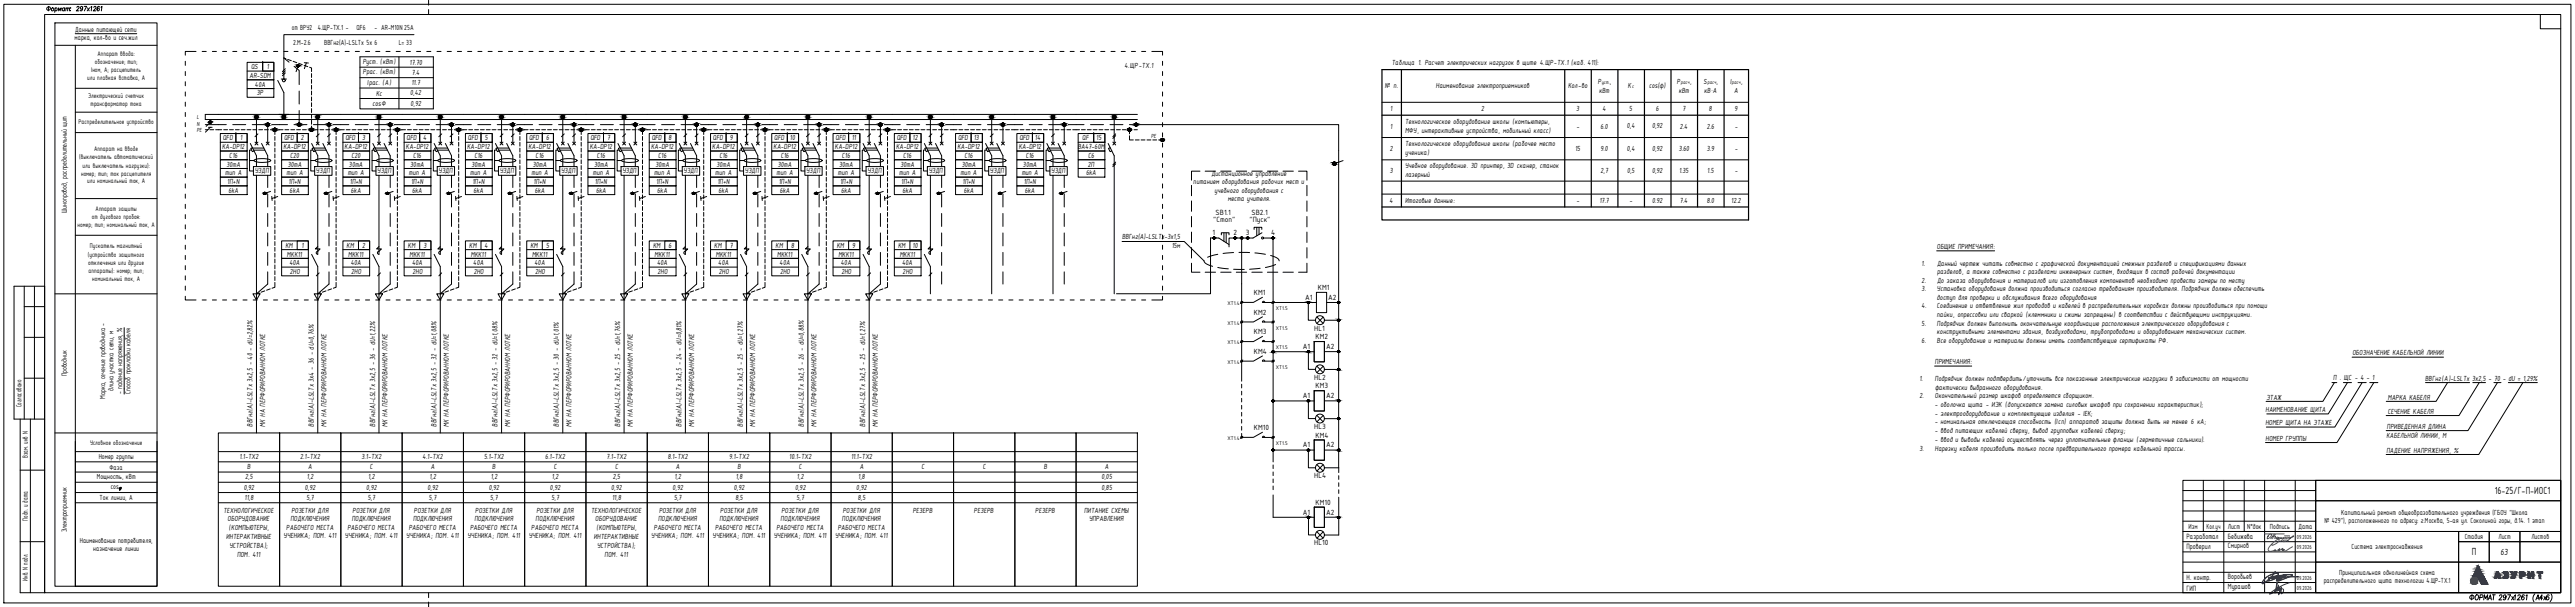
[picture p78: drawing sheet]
<svg xmlns="http://www.w3.org/2000/svg" width="1261mm" height="297mm" viewBox="0 0 1261 297" stroke-linecap="round" stroke-linejoin="round" font-family="sans-serif">
<defs><g id="words">
<g font-size="5.4">
<text x="1222" y="242">16-25/Г-П-ИОС1</text>
<text x="1210" y="272">П</text>
</g>
<text font-size="4.7" x="1224" y="272">63</text>
<g font-size="4">
<text x="595" y="105">SB1.1</text>
<text x="613" y="105">SB2.1</text>
<text x="594" y="109">&quot;Стоп&quot;</text>
<text x="612" y="109">&quot;Пуск&quot;</text>
<text x="594" y="115">1</text>
<text x="604" y="115">2</text>
<text x="610" y="115">3</text>
<text x="622" y="115">4</text>
<text x="645" y="142">КМ1</text>
<text x="614" y="144">КМ1</text>
<text x="639" y="147">A1</text>
<text x="650" y="147">A2</text>
<text x="614" y="154">КМ2</text>
<text x="643" y="162">HL1</text>
<text x="614" y="164">КМ3</text>
<text x="644" y="166">КМ2</text>
<text x="614" y="173">КМ4</text>
<text x="638" y="171">A1</text>
<text x="649" y="171">A2</text>
<text x="643" y="186">HL2</text>
<text x="644" y="190">КМ3</text>
<text x="638" y="195">A1</text>
<text x="649" y="195">A2</text>
<text x="614" y="210">КМ10</text>
<text x="643" y="210">HL3</text>
<text x="644" y="214">КМ4</text>
<text x="638" y="219">A1</text>
<text x="649" y="219">A2</text>
<text x="643" y="234">HL4</text>
<text x="638" y="252">A1</text>
<text x="644" y="247">КМ10</text>
<text x="649" y="252">A2</text>
<text x="1071" y="264">Разработал</text>
<text x="1091" y="264">Бебижева</text>
<text x="644" y="267">HL10</text>
<text x="1071" y="269">Проверил</text>
<text x="1091" y="268">Смирнов</text>
<text x="1071" y="284">Н. контр.</text>
<text x="1091" y="283">Воробьев</text>
<text x="1071" y="289">ГИП</text>
<text x="1091" y="288">Мурашов</text>
</g>
<g font-size="3.9">
<text x="37" y="15">Данные питающей сети</text>
<text x="143" y="15">от ВРУ2</text>
<text x="156" y="15">4.ЩР-ТХ.1 -</text>
<text x="175" y="15">QF6</text>
<text x="183" y="15">- AR-M10N 25А</text>
<text x="36" y="20">марка, кол-во и сеч.жил</text>
<text x="144" y="22">2.М-2.6</text>
<text x="159" y="22">BBГнг(А)-LSLTx 5x 6</text>
<text x="195" y="22">L= 33</text>
<text x="123" y="34">QS</text>
<text x="131" y="34">1</text>
<text x="178" y="31">Руст. (кВт)</text>
<text x="201" y="32">17.70</text>
<text x="551" y="33">4.ЩР-ТХ.1</text>
<text x="681" y="32">Таблица 1. Расчет электрических нагрузок в щите 4.ЩР-ТХ.1 (каб. 411):</text>
<text x="122" y="38">AR-SDM</text>
<text x="178" y="36">Ррас. (кВт)</text>
<text x="180" y="42">Iрас. (А)</text>
<text x="201" y="42">11.7</text>
<text x="202" y="37">7.4</text>
<text x="782" y="41">Р</text>
<text x="788" y="41">,</text>
<text x="821" y="41">Р</text>
<text x="828" y="41">,</text>
<text x="834" y="41">S</text>
<text x="841" y="41">,</text>
<text x="847" y="41">I</text>
<text x="852" y="41">,</text>
<text x="125" y="42">40А</text>
<text x="126" y="47">3P</text>
<text x="184" y="47">Кс</text>
<text x="201" y="47">0,42</text>
<text x="678" y="43">№ п.</text>
<text x="703" y="43">Наименование электроприемников</text>
<text x="768" y="43">Кол-во</text>
<text x="783" y="45">кВт</text>
<text x="797" y="43">К</text>
<text x="807" y="43">cos(φ)</text>
<text x="822" y="45">кВт</text>
<text x="834" y="45">кВ·А</text>
<text x="849" y="45">А</text>
<text x="182" y="52">cosФ</text>
<text x="201" y="52">0,92</text>
<text x="681" y="54">1</text>
<text x="725" y="54">2</text>
<text x="772" y="54">3</text>
<text x="785" y="54">4</text>
<text x="798" y="54">5</text>
<text x="811" y="54">6</text>
<text x="824" y="54">7</text>
<text x="837" y="54">8</text>
<text x="849" y="54">9</text>
<text x="681" y="63">1</text>
<text x="688" y="61">Технологическое оборудование школы (компьютеры,</text>
<text x="688" y="65">МФУ, интерактивные устройства, мобильный класс)</text>
<text x="772" y="63">-</text>
<text x="784" y="63">6.0</text>
<text x="797" y="63">0,4</text>
<text x="809" y="63">0,92</text>
<text x="823" y="63">2.4</text>
<text x="836" y="63">2.6</text>
<text x="849" y="63">-</text>
<text x="109" y="69">QFD</text>
<text x="118" y="69">1</text>
<text x="139" y="69">QFD</text>
<text x="147" y="69">2</text>
<text x="169" y="69">QFD</text>
<text x="177" y="69">3</text>
<text x="199" y="69">QFD</text>
<text x="207" y="69">4</text>
<text x="229" y="69">QFD</text>
<text x="237" y="69">5</text>
<text x="259" y="69">QFD</text>
<text x="267" y="69">6</text>
<text x="289" y="69">QFD</text>
<text x="297" y="69">7</text>
<text x="319" y="69">QFD</text>
<text x="327" y="69">8</text>
<text x="349" y="69">QFD</text>
<text x="357" y="69">9</text>
<text x="379" y="69">QFD</text>
<text x="387" y="69">10</text>
<text x="409" y="69">QFD</text>
<text x="417" y="69">11</text>
<text x="439" y="69">QFD</text>
<text x="447" y="69">12</text>
<text x="469" y="69">QFD</text>
<text x="477" y="69">13</text>
<text x="499" y="69">QFD</text>
<text x="507" y="69">14</text>
<text x="530" y="69">QF</text>
<text x="537" y="69">15</text>
<text x="688" y="72">Технологическое оборудование школы (рабочее место</text>
<text x="109" y="73">KA-DP12</text>
<text x="112" y="77">C16</text>
<text x="139" y="73">KA-DP12</text>
<text x="142" y="77">C20</text>
<text x="169" y="73">KA-DP12</text>
<text x="172" y="77">C20</text>
<text x="199" y="73">KA-DP12</text>
<text x="202" y="77">C16</text>
<text x="229" y="73">KA-DP12</text>
<text x="232" y="77">C16</text>
<text x="259" y="73">KA-DP12</text>
<text x="262" y="77">C16</text>
<text x="289" y="73">KA-DP12</text>
<text x="292" y="77">C16</text>
<text x="319" y="73">KA-DP12</text>
<text x="322" y="77">C16</text>
<text x="349" y="73">KA-DP12</text>
<text x="352" y="77">C16</text>
<text x="379" y="73">KA-DP12</text>
<text x="382" y="77">C16</text>
<text x="409" y="73">KA-DP12</text>
<text x="412" y="77">C16</text>
<text x="439" y="73">KA-DP12</text>
<text x="442" y="77">C16</text>
<text x="469" y="73">KA-DP12</text>
<text x="472" y="77">C16</text>
<text x="499" y="73">KA-DP12</text>
<text x="502" y="77">C16</text>
<text x="528" y="73">ВА47-60M</text>
<text x="533" y="77">C6</text>
<text x="681" y="74">2</text>
<text x="688" y="76">ученика)</text>
<text x="771" y="74">15</text>
<text x="784" y="74">9.0</text>
<text x="797" y="74">0,4</text>
<text x="809" y="74">0,92</text>
<text x="822" y="74">3.60</text>
<text x="836" y="74">3.9</text>
<text x="849" y="74">-</text>
<text x="111" y="82">30mA</text>
<text x="141" y="82">30mA</text>
<text x="171" y="82">30mA</text>
<text x="201" y="82">30mA</text>
<text x="231" y="82">30mA</text>
<text x="261" y="82">30mA</text>
<text x="291" y="82">30mA</text>
<text x="321" y="82">30mA</text>
<text x="351" y="82">30mA</text>
<text x="381" y="82">30mA</text>
<text x="411" y="82">30mA</text>
<text x="441" y="82">30mA</text>
<text x="471" y="82">30mA</text>
<text x="501" y="82">30mA</text>
<text x="533" y="82">2П</text>
<text x="688" y="82">Учебное оборудование. 3D принтер, 3D сканер, станок</text>
<text x="110" y="86">тип А</text>
<text x="125" y="85">УЗДП</text>
<text x="140" y="86">тип А</text>
<text x="155" y="85">УЗДП</text>
<text x="170" y="86">тип А</text>
<text x="185" y="85">УЗДП</text>
<text x="200" y="86">тип А</text>
<text x="215" y="85">УЗДП</text>
<text x="230" y="86">тип А</text>
<text x="245" y="85">УЗДП</text>
<text x="260" y="86">тип А</text>
<text x="275" y="85">УЗДП</text>
<text x="290" y="86">тип А</text>
<text x="305" y="85">УЗДП</text>
<text x="320" y="86">тип А</text>
<text x="335" y="85">УЗДП</text>
<text x="350" y="86">тип А</text>
<text x="365" y="85">УЗДП</text>
<text x="380" y="86">тип А</text>
<text x="395" y="85">УЗДП</text>
<text x="410" y="86">тип А</text>
<text x="425" y="85">УЗДП</text>
<text x="440" y="86">тип А</text>
<text x="455" y="85">УЗДП</text>
<text x="470" y="86">тип А</text>
<text x="485" y="85">УЗДП</text>
<text x="500" y="86">тип А</text>
<text x="515" y="85">УЗДП</text>
<text x="532" y="86">6kA</text>
<text x="593" y="86">Дистанционное управление</text>
<text x="681" y="85">3</text>
<text x="688" y="86">лазерный</text>
<text x="784" y="84">2,7</text>
<text x="797" y="84">0,5</text>
<text x="809" y="84">0,92</text>
<text x="822" y="85">1.35</text>
<text x="836" y="85">1.5</text>
<text x="849" y="85">-</text>
<text x="111" y="90">1П+N</text>
<text x="112" y="94">6kA</text>
<text x="141" y="90">1П+N</text>
<text x="142" y="94">6kA</text>
<text x="171" y="90">1П+N</text>
<text x="172" y="94">6kA</text>
<text x="201" y="90">1П+N</text>
<text x="202" y="94">6kA</text>
<text x="231" y="90">1П+N</text>
<text x="232" y="94">6kA</text>
<text x="261" y="90">1П+N</text>
<text x="262" y="94">6kA</text>
<text x="291" y="90">1П+N</text>
<text x="292" y="94">6kA</text>
<text x="321" y="90">1П+N</text>
<text x="322" y="94">6kA</text>
<text x="351" y="90">1П+N</text>
<text x="352" y="94">6kA</text>
<text x="381" y="90">1П+N</text>
<text x="382" y="94">6kA</text>
<text x="411" y="90">1П+N</text>
<text x="412" y="94">6kA</text>
<text x="441" y="90">1П+N</text>
<text x="442" y="94">6kA</text>
<text x="471" y="90">1П+N</text>
<text x="472" y="94">6kA</text>
<text x="501" y="90">1П+N</text>
<text x="502" y="94">6kA</text>
<text x="584" y="90">питанием оборудования рабочих мест и</text>
<text x="595" y="94">учебного оборудования с</text>
<text x="601" y="99">места учителя.</text>
<text x="680" y="99">4</text>
<text x="688" y="99">Итоговые данные:</text>
<text x="772" y="99">-</text>
<text x="783" y="99">17.7</text>
<text x="798" y="99">-</text>
<text x="809" y="99">0.92</text>
<text x="823" y="99">7.4</text>
<text x="836" y="99">8.0</text>
<text x="848" y="99">12.2</text>
<text x="33" y="104" transform="rotate(-90 33 104)">Шинопровод, распределительный щит</text>
<text x="549" y="117">ВВГнг(А)-LSLTx-3х1,5</text>
<text x="140" y="121">КМ</text>
<text x="141" y="126">MKK11</text>
<text x="148" y="121">1</text>
<text x="170" y="121">КМ</text>
<text x="171" y="126">MKK11</text>
<text x="177" y="121">2</text>
<text x="200" y="121">КМ</text>
<text x="201" y="126">MKK11</text>
<text x="207" y="121">3</text>
<text x="230" y="121">КМ</text>
<text x="231" y="126">MKK11</text>
<text x="237" y="121">4</text>
<text x="260" y="121">КМ</text>
<text x="261" y="126">MKK11</text>
<text x="267" y="121">5</text>
<text x="320" y="121">КМ</text>
<text x="321" y="126">MKK11</text>
<text x="327" y="121">6</text>
<text x="350" y="121">КМ</text>
<text x="351" y="126">MKK11</text>
<text x="357" y="121">7</text>
<text x="380" y="121">КМ</text>
<text x="381" y="126">MKK11</text>
<text x="387" y="121">8</text>
<text x="410" y="121">КМ</text>
<text x="411" y="126">MKK11</text>
<text x="417" y="121">9</text>
<text x="440" y="121">КМ</text>
<text x="441" y="126">MKK11</text>
<text x="447" y="121">10</text>
<text x="574" y="121">15м</text>
<text x="948" y="122">ОБЩИЕ ПРИМЕЧАНИЯ:</text>
<text x="142" y="130">40А</text>
<text x="172" y="130">40А</text>
<text x="202" y="130">40А</text>
<text x="232" y="130">40А</text>
<text x="262" y="130">40А</text>
<text x="322" y="130">40А</text>
<text x="352" y="130">40А</text>
<text x="382" y="130">40А</text>
<text x="412" y="130">40А</text>
<text x="442" y="130">40А</text>
<text x="941" y="130">1.</text>
<text x="948" y="130">Данный чертеж читать совместно с графической документацией смежных разделов и спецификациями данных</text>
<text x="142" y="134">2НО</text>
<text x="172" y="134">2НО</text>
<text x="202" y="134">2НО</text>
<text x="232" y="134">2НО</text>
<text x="262" y="134">2НО</text>
<text x="322" y="134">2НО</text>
<text x="352" y="134">2НО</text>
<text x="382" y="134">2НО</text>
<text x="412" y="134">2НО</text>
<text x="442" y="134">2НО</text>
<text x="948" y="134">разделов, а также совместно с разделами инженерных систем, входящих в состав рабочей документации</text>
<text x="941" y="138">2.</text>
<text x="941" y="143">3.</text>
<text x="948" y="143">Установка оборудования должна производиться согласно требованиям производителя. Подрядчик должен обеспечить</text>
<text x="948" y="138">До заказа оборудования и материалов или изготовления компонентов необходимо провести замеры по месту</text>
<text x="948" y="147">доступ для проверки и обслуживания всего оборудования</text>
<text x="941" y="151">4.</text>
<text x="948" y="151">Соединение и ответвление жил проводов и кабелей в распределительных коробках должны производиться при помощи</text>
<text x="948" y="155">пайки, опрессовки или сваркой (клеммники и сжимы запрещены) в соответствии с действующими инструкциями.</text>
<text x="941" y="159">5.</text>
<text x="948" y="159">Подрядчик должен выполнить окончательную координацию расположения электрического оборудования с</text>
<text x="941" y="168">6.</text>
<text x="948" y="164">конструктивными элементами здания, воздуховодами, трубопроводами и оборудованием механических систем.</text>
<text x="948" y="168">Все оборудование и материалы должны иметь соответствующие сертификаты РФ.</text>
<text x="1152" y="174">ОБОЗНАЧЕНИЕ КАБЕЛЬНОЙ ЛИНИИ</text>
<text x="947" y="178">ПРИМЕЧАНИЯ:</text>
<text x="33" y="184" transform="rotate(-90 33 184)">Проводник</text>
<text x="56" y="191" transform="rotate(-90 56 191)">длина участка сети, м</text>
<text x="940" y="186">1.</text>
<text x="947" y="186">Подрядчик должен подтвердить/уточнить все показанные электрические нагрузки в зависимости от мощности</text>
<text x="947" y="191">фактически выбранного оборудования.</text>
<text x="1142" y="186">П . ЩС - 4 - 1</text>
<text x="1187" y="186">ВВГнг(А)-LSLTx 3x2,5 - 70 - dU = 1,29%</text>
<text x="51" y="195" transform="rotate(-90 51 195)">Марка, сечение проводника -</text>
<text x="60" y="193" transform="rotate(-90 60 193)">- падение напряжения, %</text>
<text x="64" y="193" transform="rotate(-90 64 193)">Способ прокладки кабеля</text>
<text x="940" y="195">2.</text>
<text x="947" y="195">Окончательный размер шкафов определяется сборщиком.</text>
<text x="1110" y="196">ЭТАЖ</text>
<text x="1169" y="196">МАРКА КАБЕЛЯ</text>
<text x="11" y="199" transform="rotate(-90 11 199)">Согласовано</text>
<text x="947" y="199">- оболочка щита - ИЭК (допускается замена силовых шкафов при сохранении характеристик);</text>
<text x="947" y="203">- электрооборудование и комплектующие изделия - IEK;</text>
<text x="1109" y="202">НАИМЕНОВАНИЕ ЩИТА</text>
<text x="1169" y="203">СЕЧЕНИЕ КАБЕЛЯ</text>
<text x="124" y="209" transform="rotate(-90 124 209)">ВВГнг(А)-LSLTx 3x2,5 - 40 - dU=2,82%</text>
<text x="130" y="209" transform="rotate(-90 130 209)">МК НА ПЕРФОРИРОВАННОМ ЛОТКЕ</text>
<text x="154" y="209" transform="rotate(-90 154 209)">ВВГнг(А)-LSLTx 3x4 - 36 - dU=0,76%</text>
<text x="160" y="209" transform="rotate(-90 160 209)">МК НА ПЕРФОРИРОВАННОМ ЛОТКЕ</text>
<text x="184" y="209" transform="rotate(-90 184 209)">ВВГнг(А)-LSLTx 3x2,5 - 36 - dU=1,22%</text>
<text x="190" y="209" transform="rotate(-90 190 209)">МК НА ПЕРФОРИРОВАННОМ ЛОТКЕ</text>
<text x="214" y="209" transform="rotate(-90 214 209)">ВВГнг(А)-LSLTx 3x2,5 - 32 - dU=1,08%</text>
<text x="220" y="209" transform="rotate(-90 220 209)">МК НА ПЕРФОРИРОВАННОМ ЛОТКЕ</text>
<text x="244" y="209" transform="rotate(-90 244 209)">ВВГнг(А)-LSLTx 3x2,5 - 32 - dU=1,08%</text>
<text x="250" y="209" transform="rotate(-90 250 209)">МК НА ПЕРФОРИРОВАННОМ ЛОТКЕ</text>
<text x="274" y="209" transform="rotate(-90 274 209)">ВВГнг(А)-LSLTx 3x2,5 - 30 - dU=1,01%</text>
<text x="280" y="209" transform="rotate(-90 280 209)">МК НА ПЕРФОРИРОВАННОМ ЛОТКЕ</text>
<text x="304" y="209" transform="rotate(-90 304 209)">ВВГнг(А)-LSLTx 3x2,5 - 25 - dU=1,76%</text>
<text x="310" y="209" transform="rotate(-90 310 209)">МК НА ПЕРФОРИРОВАННОМ ЛОТКЕ</text>
<text x="334" y="209" transform="rotate(-90 334 209)">ВВГнг(А)-LSLTx 3x2,5 - 24 - dU=0,81%</text>
<text x="340" y="209" transform="rotate(-90 340 209)">МК НА ПЕРФОРИРОВАННОМ ЛОТКЕ</text>
<text x="364" y="209" transform="rotate(-90 364 209)">ВВГнг(А)-LSLTx 3x2,5 - 25 - dU=1,27%</text>
<text x="370" y="209" transform="rotate(-90 370 209)">МК НА ПЕРФОРИРОВАННОМ ЛОТКЕ</text>
<text x="394" y="209" transform="rotate(-90 394 209)">ВВГнг(А)-LSLTx 3x2,5 - 26 - dU=0,88%</text>
<text x="400" y="209" transform="rotate(-90 400 209)">МК НА ПЕРФОРИРОВАННОМ ЛОТКЕ</text>
<text x="424" y="209" transform="rotate(-90 424 209)">ВВГнг(А)-LSLTx 3x2,5 - 25 - dU=1,27%</text>
<text x="430" y="209" transform="rotate(-90 430 209)">МК НА ПЕРФОРИРОВАННОМ ЛОТКЕ</text>
<text x="947" y="208">- номинальная отключающая способность (Iсn) аппаратов защиты должна быть не менее 6 кА;</text>
<text x="1109" y="208">НОМЕР ЩИТА НА ЭТАЖЕ</text>
<text x="1169" y="210">ПРИВЕДЕННАЯ ДЛИНА</text>
<text x="947" y="212">- ввод питающих кабелей сверху, вывод групповых кабелей сверху;</text>
<text x="1109" y="216">НОМЕР ГРУППЫ</text>
<text x="1168" y="214">КАБЕЛЬНОЙ ЛИНИИ, М</text>
<text x="940" y="221">3.</text>
<text x="947" y="216">- ввод и выводы кабелей осуществлять через уплотнительные фланцы (герметичные сальники).</text>
<text x="947" y="221">Нарезку кабеля производить только после предварительного промера кабельной трассы.</text>
<text x="1168" y="222">ПАДЕНИЕ НАПРЯЖЕНИЯ, %</text>
<text x="14" y="224" transform="rotate(-90 14 224)">Взам. инв N</text>
<text x="48" y="224">Номер группы</text>
<text x="117" y="225">1.1-ТХ2</text>
<text x="147" y="225">2.1-ТХ2</text>
<text x="177" y="225">3.1-ТХ2</text>
<text x="207" y="225">4.1-ТХ2</text>
<text x="237" y="225">5.1-ТХ2</text>
<text x="267" y="225">6.1-ТХ2</text>
<text x="297" y="225">7.1-ТХ2</text>
<text x="327" y="225">8.1-ТХ2</text>
<text x="357" y="225">9.1-ТХ2</text>
<text x="386" y="225">10.1-ТХ2</text>
<text x="417" y="225">11.1-ТХ2</text>
<text x="54" y="230">Фаза</text>
<text x="121" y="230">B</text>
<text x="151" y="230">A</text>
<text x="181" y="230">C</text>
<text x="211" y="230">A</text>
<text x="241" y="230">B</text>
<text x="271" y="230">C</text>
<text x="301" y="230">C</text>
<text x="331" y="230">A</text>
<text x="361" y="230">B</text>
<text x="391" y="230">C</text>
<text x="421" y="230">A</text>
<text x="451" y="230">C</text>
<text x="481" y="230">C</text>
<text x="511" y="230">B</text>
<text x="541" y="230">А</text>
<text x="47" y="235">Мощность, кВт</text>
<text x="54" y="240">cos</text>
<text x="119" y="240">0,92</text>
<text x="120" y="235">2,5</text>
<text x="149" y="240">0,92</text>
<text x="150" y="235">1,2</text>
<text x="179" y="240">0,92</text>
<text x="180" y="235">1,2</text>
<text x="209" y="240">0,92</text>
<text x="210" y="235">1,2</text>
<text x="239" y="240">0,92</text>
<text x="240" y="235">1,2</text>
<text x="269" y="240">0,92</text>
<text x="270" y="235">1,2</text>
<text x="299" y="240">0,92</text>
<text x="300" y="235">2,5</text>
<text x="329" y="240">0,92</text>
<text x="330" y="235">1,2</text>
<text x="359" y="240">0,92</text>
<text x="360" y="235">1,8</text>
<text x="389" y="240">0,92</text>
<text x="390" y="235">1,2</text>
<text x="419" y="240">0,92</text>
<text x="420" y="235">1,8</text>
<text x="539" y="235">0,05</text>
<text x="539" y="240">0,85</text>
<text x="49" y="245">Ток линии, А</text>
<text x="120" y="245">11,8</text>
<text x="150" y="245">5,7</text>
<text x="180" y="245">5,7</text>
<text x="210" y="245">5,7</text>
<text x="240" y="245">5,7</text>
<text x="270" y="245">5,7</text>
<text x="300" y="245">11,8</text>
<text x="330" y="245">5,7</text>
<text x="360" y="245">8,5</text>
<text x="390" y="245">5,7</text>
<text x="420" y="245">8,5</text>
<text x="109" y="251">ТЕХНОЛОГИЧЕСКОЕ</text>
<text x="143" y="251">РОЗЕТКИ ДЛЯ</text>
<text x="173" y="251">РОЗЕТКИ ДЛЯ</text>
<text x="203" y="251">РОЗЕТКИ ДЛЯ</text>
<text x="233" y="251">РОЗЕТКИ ДЛЯ</text>
<text x="263" y="251">РОЗЕТКИ ДЛЯ</text>
<text x="289" y="251">ТЕХНОЛОГИЧЕСКОЕ</text>
<text x="323" y="251">РОЗЕТКИ ДЛЯ</text>
<text x="353" y="251">РОЗЕТКИ ДЛЯ</text>
<text x="383" y="251">РОЗЕТКИ ДЛЯ</text>
<text x="413" y="251">РОЗЕТКИ ДЛЯ</text>
<text x="447" y="251">РЕЗЕРВ</text>
<text x="477" y="251">РЕЗЕРВ</text>
<text x="507" y="251">РЕЗЕРВ</text>
<text x="531" y="251">ПИТАНИЕ СХЕМЫ</text>
<text x="1146" y="252">Капитальный ремонт общеобразовательного учреждения (ГБОУ &quot;Школа</text>
<text x="14" y="255" transform="rotate(-90 14 255)">Подп. и дата</text>
<text x="111" y="255">ОБОРУДОВАНИЕ</text>
<text x="142" y="255">ПОДКЛЮЧЕНИЯ</text>
<text x="172" y="255">ПОДКЛЮЧЕНИЯ</text>
<text x="202" y="255">ПОДКЛЮЧЕНИЯ</text>
<text x="232" y="255">ПОДКЛЮЧЕНИЯ</text>
<text x="262" y="255">ПОДКЛЮЧЕНИЯ</text>
<text x="291" y="255">ОБОРУДОВАНИЕ</text>
<text x="322" y="255">ПОДКЛЮЧЕНИЯ</text>
<text x="352" y="255">ПОДКЛЮЧЕНИЯ</text>
<text x="382" y="255">ПОДКЛЮЧЕНИЯ</text>
<text x="412" y="255">ПОДКЛЮЧЕНИЯ</text>
<text x="533" y="255">УПРАВЛЕНИЯ</text>
<text x="1138" y="256">№ 429&quot;), расположенного по адресу: г.Москва, 5-ая ул. Соколиной горы, д.14. 1 этап</text>
<text x="33" y="260" transform="rotate(-90 33 260)">Электроприемник</text>
<text x="111" y="264">ИНТЕРАКТИВНЫЕ</text>
<text x="112" y="259">(КОМПЬЮТЕРЫ,</text>
<text x="139" y="263">УЧЕНИКА; ПОМ. 411</text>
<text x="140" y="259">РАБОЧЕГО МЕСТА</text>
<text x="169" y="263">УЧЕНИКА; ПОМ. 411</text>
<text x="170" y="259">РАБОЧЕГО МЕСТА</text>
<text x="199" y="263">УЧЕНИКА; ПОМ. 411</text>
<text x="200" y="259">РАБОЧЕГО МЕСТА</text>
<text x="229" y="263">УЧЕНИКА; ПОМ. 411</text>
<text x="230" y="259">РАБОЧЕГО МЕСТА</text>
<text x="259" y="263">УЧЕНИКА; ПОМ. 411</text>
<text x="260" y="259">РАБОЧЕГО МЕСТА</text>
<text x="291" y="264">ИНТЕРАКТИВНЫЕ</text>
<text x="292" y="259">(КОМПЬЮТЕРЫ,</text>
<text x="319" y="263">УЧЕНИКА; ПОМ. 411</text>
<text x="320" y="259">РАБОЧЕГО МЕСТА</text>
<text x="349" y="263">УЧЕНИКА; ПОМ. 411</text>
<text x="350" y="259">РАБОЧЕГО МЕСТА</text>
<text x="379" y="263">УЧЕНИКА; ПОМ. 411</text>
<text x="380" y="259">РАБОЧЕГО МЕСТА</text>
<text x="409" y="263">УЧЕНИКА; ПОМ. 411</text>
<text x="410" y="259">РАБОЧЕГО МЕСТА</text>
<text x="1072" y="259">Изм</text>
<text x="1080" y="259">Кол.уч</text>
<text x="1091" y="259">Лист</text>
<text x="1100" y="259">N°док</text>
<text x="1111" y="259">Подпись</text>
<text x="1125" y="259">Дата</text>
<text x="1207" y="264">Стадия</text>
<text x="1223" y="264">Лист</text>
<text x="1239" y="264">Листов</text>
<text x="39" y="266">Наименование потребителя,</text>
<text x="46" y="270">назначение линии</text>
<text x="112" y="268">УСТРОЙСТВА);</text>
<text x="292" y="268">УСТРОЙСТВА);</text>
<text x="1151" y="268">Система электроснабжения</text>
<text x="116" y="272">ПОМ. 411</text>
<text x="296" y="272">ПОМ. 411</text>
<text x="1145" y="281">Принципиальная однолинейная схема</text>
<text x="14" y="284" transform="rotate(-90 14 284)">Инв. N подл.</text>
<text x="1138" y="286">распределительного щита технологии 4.ЩР-ТХ.1</text>
</g>
<g font-size="3.6">
<text x="48" y="28">Аппарат ввода:</text>
<text x="45" y="35">Iном, А; расцепитель</text>
<text x="46" y="31">обозначение; тип;</text>
<text x="43" y="39">или плавкая вставка, А</text>
<text x="43" y="48">Электрический счетчик</text>
<text x="44" y="52">трансформатор тока</text>
<text x="38" y="61">Распределительное устройство</text>
<text x="46" y="74">Аппарат на вводе</text>
<text x="39" y="78">(выключатель автоматический</text>
<text x="40" y="82">или выключатель нагрузки):</text>
<text x="40" y="86">номер; тип; ток расцепителя</text>
<text x="43" y="90">или номинальный ток, А</text>
<text x="45" y="107">от дугового пробоя:</text>
<text x="47" y="103">Аппарат защиты</text>
<text x="38" y="111">номер; тип; номинальный ток, А</text>
<text x="43" y="126">(устройство защитного</text>
<text x="44" y="122">Пускатель магнитный</text>
<text x="43" y="129">отключения или другие</text>
<text x="43" y="134">аппараты): номер; тип;</text>
<text x="45" y="137">номинальный ток, А</text>
<text x="44" y="218">Условное обозначение</text>
</g>
<g font-size="3.1">
<text x="96" y="58">L</text>
<text x="96" y="62">N</text>
<text x="96" y="65">PE</text>
<text x="564" y="68">PE</text>
<text x="1125" y="264">09.2026</text>
<text x="1125" y="269">09.2026</text>
<text x="1125" y="284">09.2026</text>
<text x="1125" y="289">09.2026</text>
</g>
<g font-size="2.8">
<text x="784" y="41">уст.</text>
<text x="823" y="41">расч</text>
<text x="836" y="41">расч</text>
<text x="848" y="41">расч</text>
<text x="799" y="43">с</text>
<text x="601" y="149">XT1.4</text>
<text x="625" y="152">XT1.5</text>
<text x="601" y="159">XT1.4</text>
<text x="625" y="161">XT1.5</text>
<text x="601" y="169">XT1.4</text>
<text x="625" y="171">XT1.5</text>
<text x="601" y="178">XT1.4</text>
<text x="625" y="180">XT1.5</text>
<text x="601" y="215">XT1.4</text>
<text x="625" y="218">XT1.5</text>
</g>
</g></defs>
<!-- layer: 0 -->
<g fill="none" stroke="#000" stroke-width=".49">
<path d="M27 11h50v276h-50zM37 16h30M203 17h-64v22M27 22h50M37 22v265h40v-71M121 31h13v8h-13zM121 39h13v4h-13zM121 35h13M129 31h.1M129 31h5v4h-5zM129 31v4M136 39l3 6v12"/>
<path d="M138 39h2M140 34l-2 1M140 35l-2 1M140 36l-2 1M146 32l-1 3M149 31h2M150 31l-1 3M37 55h40M37 43h40M107 56h-6v2h6M121 43h13v5h-13zM137 56h4"/>
<path d="M137 58h4M37 65h40M102 62h2M103 60l-2 2M103 62l-2 3M37 97h40M37 115h40M27 144h50M61 160v33M27 212h50M37 236h40M37 231h40"/>
<path d="M37 226h40M37 221h40M59 239v1v-1v-1v2v-1M59 239h-1M37 246h40M37 241h40"/>
<circle cx="139" cy="39" r=".7"/>
<circle cx="146" cy="32" r=".5"/>
<circle cx="103" cy="60" r=".5"/>
<circle cx="139" cy="57" r=".7"/>
<circle cx="146" cy="61" r=".7"/>
<circle cx="153" cy="63" r=".7"/>
</g>
<g fill="#000" stroke="#000" stroke-width=".49">
<path d="M146 32v1zM103 60h1zM138 57h2zM146 62h1zM146 60h1zM152 64h1zM152 63h1z"/>
<path d="M145 32h1zM145 32h1z"/>
<path d="M145 32h1zM145 32h1z"/>
<path d="M145 32h1zM145 32h1z"/>
<path d="M103 59l1 1zM103 59l1 1z"/>
<path d="M103 60h1zM103 60h1z"/>
<path d="M103 60h1zM103 60h1z"/>
<path d="M103 60h1zM103 60h1z"/>
<path d="M103 60h1zM103 60h1z"/>
<path d="M138 57h2zM138 57h2z"/>
<path d="M138 57h2zM138 57h2z"/>
<path d="M138 57h2zM138 58l2-1z"/>
<path d="M138 57h2zM138 57h2z"/>
<path d="M138 58h2zM138 58h2z"/>
<path d="M138 57h2zM138 57h2z"/>
<path d="M138 58h2zM138 58h2z"/>
<path d="M138 57h2zM138 57h2z"/>
<path d="M138 58h2zM139 58h1z"/>
<path d="M146 61h1zM146 61h1z"/>
<path d="M146 61h1zM146 61h1z"/>
<path d="M146 61h1zM146 61h1z"/>
<path d="M146 61h1zM146 61h1z"/>
<path d="M146 61h1zM146 61h1z"/>
<path d="M146 61h1zM146 61h1z"/>
<path d="M146 61h1zM146 61h1z"/>
<path d="M146 60h1zM146 61h1z"/>
<path d="M146 61h1zM146 62l1-1z"/>
<path d="M146 60h1zM146 60h1z"/>
<path d="M146 62h1zM146 62h1z"/>
<path d="M146 60h1zM146 60h1z"/>
<path d="M146 62h1zM146 62h1z"/>
<path d="M146 60h1zM146 60h1z"/>
<path d="M152 63h1zM152 64l1-1z"/>
<path d="M152 63h1zM152 63h1z"/>
<path d="M152 64h1zM152 64h1z"/>
<path d="M152 63h1zM152 63h1z"/>
<path d="M152 64h1zM152 64h1z"/>
<path d="M152 63h1zM152 63h1z"/>
<path d="M152 64h1zM152 64h1z"/>
<path d="M152 63h1zM152 63h1z"/>
<path d="M152 64h1zM152 64h1z"/>
<path d="M152 63h1zM152 63h1z"/>
<path d="M152 64h1zM152 64h1z"/>
<path d="M152 63h1zM152 63h1z"/>
<path d="M152 64h1zM152 64h1z"/>
<path d="M152 63h1zM152 63h1z"/>
</g>
<!-- layer: E-N_DASHDOT -->
<g fill="none" stroke="#000" stroke-width=".49">
<path d="M139 28l3 2M144 32l2 2v7M146 45v6M146 54v7M101 61h10M114 61h6M124 61h6M131 61v9M131 76v6M133 61h8M144 61h6M153 61h7"/>
<path d="M161 61v9M161 76v6M163 61h8M174 61h6M183 61h7M191 61v9M191 76v6M193 61h8M204 61h6M214 61h6M221 61v9M221 76v6"/>
<path d="M223 61h8M234 61h6M243 61h7M251 61v9M251 76v6M253 61h8M264 61h6M273 61h7M281 61v9M281 76v6M283 61h8M294 61h6"/>
<path d="M304 61h6M311 61v9M311 76v6M313 61h8M324 61h6M333 61h7M341 61v9M341 76v6M343 61h8M354 61h6M363 61h7M371 61v9"/>
<path d="M371 76v6M373 61h8M384 61h6M394 61h6M401 61v9M401 76v6M403 61h8M414 61h6M423 61h7M431 61v9M431 76v6M433 61h8"/>
<path d="M444 61h6M453 61h7M461 61v9M461 76v6M463 61h8M474 61h6M484 61h6M491 61v9M491 76v6M493 61h8M504 61h6M513 61h7"/>
<path d="M521 61v9M521 76v6M523 61h8M534 61h6M543 61h7M553 61h4M131 86v6M131 95v6M161 86v6M161 95v6M191 86v6M191 95v6"/>
<path d="M221 86v6M221 95v6M251 86v6M251 95v6M281 86v6M281 95v6M311 86v6M311 95v6M341 86v6M341 95v6M371 86v6M371 95v6"/>
<path d="M401 86v6M401 95v6M431 86v6M431 95v6M461 86v6M461 95v6M491 86v6M491 95v6M521 86v6M521 95v6M131 104v7M131 114v6"/>
<path d="M161 104v7M161 114v6M191 104v7M191 114v6M221 104v7M221 114v6M251 104v7M251 114v6M281 104v7M281 114v6M311 104v7M311 114v6"/>
<path d="M341 104v7M341 114v6M371 104v7M371 114v6M401 104v7M401 114v6M431 104v7M431 114v6M461 104v7M461 114v6M491 104v7M491 114v6"/>
<path d="M521 104v7M521 114v6M131 124v6M131 133v6l-5 5M161 124v6M161 133v6l-5 5M191 124v6M191 133v6l-5 5M221 124v6M221 133v6l-5 5M251 124v6M251 133v6l-5 5"/>
<path d="M281 124v6M281 133v6l-5 5M311 124v6M311 133v6l-5 5M341 124v6M341 133v6l-5 5M371 124v6M371 133v6l-5 5M401 124v6M401 133v6l-5 5M431 124v6M431 133v6l-5 5"/>
<path d="M461 124v6M461 133v6M491 124v6M491 133v6M521 124v6M521 133v6"/>
</g>
<!-- layer: E-PE_DASHDOT -->
<g fill="none" stroke="#000" stroke-width=".49">
<path d="M139 28l1 1M141 29l2 1M144 30l1 1M146 31l2 1M149 32l2 1M152 33h1v2M153 36v2M153 39v2M153 42v2M153 45v1M153 47v2M153 50v2"/>
<path d="M153 53v2M153 56v2M153 59v2M101 63h1M103 63h2M106 63h3M110 63h1M112 63h2M115 63h2M118 63h2M121 63h2M124 63h2"/>
<path d="M127 63h2M130 63h1M132 63h2M135 63v3M135 67v2M135 70v2M135 73v1M135 75v2M135 78v2M135 63h4M140 63h1M142 63h2"/>
<path d="M145 63h2M148 63h2M151 63h2M153 62v1M154 63h2M157 63h2M160 63h1M162 63h2M165 63v3M165 67v2M165 70v2M165 73v1"/>
<path d="M165 75v2M165 78v2M165 63h4M170 63h1M172 63h2M175 63h2M178 63h2M181 63h2M184 63h2M187 63h2M190 63h1M192 63h2"/>
<path d="M195 63v3M195 67v2M195 70v2M195 73v1M195 75v2M195 78v2M195 63h4M200 63h1M202 63h2M205 63h2M208 63h2M211 63h2"/>
<path d="M214 63h2M217 63h2M220 63h1M222 63h2M225 63v3M225 67v2M225 70v2M225 73v1M225 75v2M225 78v2M225 63h4M230 63h1"/>
<path d="M232 63h2M235 63h2M238 63h2M241 63h2M244 63h2M247 63h2M250 63h1M252 63h2M255 63v3M255 67v2M255 70v2M255 73v1"/>
<path d="M255 75v2M255 78v2M255 63h4M260 63h1M262 63h2M265 63h2M268 63h2M271 63h2M274 63h2M277 63h2M280 63h1M282 63h2"/>
<path d="M285 63v3M285 67v2M285 70v2M285 73v1M285 75v2M285 78v2M285 63h4M290 63h1M292 63h2M295 63h2M298 63h2M301 63h2"/>
<path d="M304 63h2M307 63h2M310 63h1M312 63h2M315 63v3M315 67v2M315 70v2M315 73v1M315 75v2M315 78v2M315 63h4M320 63h1"/>
<path d="M322 63h2M325 63h2M328 63h2M331 63h2M334 63h2M337 63h2M340 63h1M342 63h2M345 63v3M345 67v2M345 70v2M345 73v1"/>
<path d="M345 75v2M345 78v2M345 63h4M350 63h1M352 63h2M355 63h2M358 63h2M361 63h2M364 63h2M367 63h2M370 63h1M372 63h2"/>
<path d="M375 63v3M375 67v2M375 70v2M375 73v1M375 75v2M375 78v2M375 63h4M380 63h1M382 63h2M385 63h2M388 63h2M391 63h2"/>
<path d="M394 63h2M397 63h2M400 63h1M402 63h2M405 63v3M405 67v2M405 70v2M405 73v1M405 75v2M405 78v2M405 63h4M410 63h1"/>
<path d="M412 63h2M415 63h2M418 63h2M421 63h2M424 63h2M427 63h2M430 63h1M432 63h2M435 63v3M435 67v2M435 70v2M435 73v1"/>
<path d="M435 75v2M435 78v2M435 63h4M440 63h1M442 63h2M445 63h2M448 63h2M451 63h2M454 63h2M457 63h2M460 63h1M462 63h2"/>
<path d="M465 63h4M470 63h1M472 63h2M475 63h2M478 63h2M481 63h2M484 63h2M487 63h2M490 63h1M492 63h2M495 63h4M500 63h1"/>
<path d="M502 63h2M505 63h2M508 63h2M511 63h2M514 63h2M517 63h2M520 63h1M522 63h2M525 63h4M530 63h1M532 63h2M535 63h2"/>
<path d="M538 63h2M541 63h2M544 63h2M547 63h2M550 63h1M552 63h2M555 63h2M135 81v2M135 84v2M135 87v2M135 90v2M135 92v2"/>
<path d="M135 95v2M135 98v2M165 81v2M165 84v2M165 87v2M165 90v2M165 92v2M165 95v2M165 98v2M195 81v2M195 84v2M195 87v2"/>
<path d="M195 90v2M195 92v2M195 95v2M195 98v2M225 81v2M225 84v2M225 87v2M225 90v2M225 92v2M225 95v2M225 98v2M255 81v2"/>
<path d="M255 84v2M255 87v2M255 90v2M255 92v2M255 95v2M255 98v2M285 81v2M285 84v2M285 87v2M285 90v2M285 92v2M285 95v2"/>
<path d="M285 98v2M315 81v2M315 84v2M315 87v2M315 90v2M315 92v2M315 95v2M315 98v2M345 81v2M345 84v2M345 87v2M345 90v2"/>
<path d="M345 92v2M345 95v2M345 98v2M375 81v2M375 84v2M375 87v2M375 90v2M375 92v2M375 95v2M375 98v2M405 81v2M405 84v2"/>
<path d="M405 87v2M405 90v2M405 92v2M405 95v2M405 98v2M435 81v2M435 84v2M435 87v2M435 90v2M435 92v2M435 95v2M435 98v2"/>
<path d="M135 101v2M135 104v2M135 107v2M135 110v2M135 113v1M135 115v2M135 118v2M165 101v2M165 104v2M165 107v2M165 110v2M165 113v1"/>
<path d="M165 115v2M165 118v2M195 101v2M195 104v2M195 107v2M195 110v2M195 113v1M195 115v2M195 118v2M225 101v2M225 104v2M225 107v2"/>
<path d="M225 110v2M225 113v1M225 115v2M225 118v2M255 101v2M255 104v2M255 107v2M255 110v2M255 113v1M255 115v2M255 118v2M285 101v2"/>
<path d="M285 104v2M285 107v2M285 110v2M285 113v1M285 115v2M285 118v2M315 101v2M315 104v2M315 107v2M315 110v2M315 113v1M315 115v2"/>
<path d="M315 118v2M345 101v2M345 104v2M345 107v2M345 110v2M345 113v1M345 115v2M345 118v2M375 101v2M375 104v2M375 107v2M375 110v2"/>
<path d="M375 113v1M375 115v2M375 118v2M405 101v2M405 104v2M405 107v2M405 110v2M405 113v1M405 115v2M405 118v2M435 101v2M435 104v2"/>
<path d="M435 107v2M435 110v2M435 113v1M435 115v2M435 118v2M135 138v3h-2M135 121v2M135 124v2M135 127v2M135 130v2M135 132v2M135 135v2"/>
<path d="M165 138v3h-2M165 121v2M165 124v2M165 127v2M165 130v2M165 132v2M165 135v2M195 138v3h-2M195 121v2M195 124v2M195 127v2M195 130v2"/>
<path d="M195 132v2M195 135v2M225 138v3h-2M225 121v2M225 124v2M225 127v2M225 130v2M225 132v2M225 135v2M255 138v3h-2M255 121v2M255 124v2"/>
<path d="M255 127v2M255 130v2M255 132v2M255 135v2M285 138v3h-2M285 121v2M285 124v2M285 127v2M285 130v2M285 132v2M285 135v2M315 138v3h-2"/>
<path d="M315 121v2M315 124v2M315 127v2M315 130v2M315 132v2M315 135v2M345 138v3h-2M345 121v2M345 124v2M345 127v2M345 130v2M345 132v2"/>
<path d="M345 135v2M375 138v3h-2M375 121v2M375 124v2M375 127v2M375 130v2M375 132v2M375 135v2M405 138v3h-2M405 121v2M405 124v2M405 127v2"/>
<path d="M405 130v2M405 132v2M405 135v2M435 138v3h-2M435 121v2M435 124v2M435 127v2M435 130v2M435 132v2M435 135v2M127 143l-1 1M130 142l-2 1"/>
<path d="M132 141l-1 1M157 143l-1 1M160 142l-2 1M162 141l-1 1M187 143l-1 1M190 142l-2 1M192 141l-1 1M217 143l-1 1M220 142l-2 1M222 141l-1 1M247 143l-1 1M250 142l-2 1"/>
<path d="M252 141l-1 1M277 143l-1 1M280 142l-2 1M282 141l-1 1M307 143l-1 1M310 142l-2 1M312 141l-1 1M337 143l-1 1M340 142l-2 1M342 141l-1 1M367 143l-1 1M370 142l-2 1"/>
<path d="M372 141l-1 1M397 143l-1 1M400 142l-2 1M402 141l-1 1M427 143l-1 1M430 142l-2 1M432 141l-1 1"/>
</g>
<g fill="none" stroke="#000" stroke-width=".49">
<path d="M91 30v2M91 35v2M91 40v2M96 25h-5v2M99 25h2M104 25h2M109 25h2M114 25h2M119 25h2M124 25h2M129 25h2M134 25h2"/>
<path d="M139 25h2M144 25h2M149 25h2M154 25h2M159 25h2M164 25h2M169 25h2M174 25h2M179 25h2M184 25h2M189 25h2M194 25h2"/>
<path d="M199 25h2M204 25h2M209 25h2M214 25h2M219 25h2M224 25h2M229 25h2M234 25h2M239 25h2M244 25h2M249 25h2M254 25h2"/>
<path d="M259 25h2M264 25h2M269 25h2M274 25h2M279 25h2M284 25h2M289 25h2M294 25h2M299 25h2M304 25h2M309 25h2M314 25h2"/>
<path d="M319 25h2M324 25h2M329 25h2M334 25h2M339 25h2M344 25h2M349 25h2M354 25h2M359 25h2M364 25h2M369 25h2M374 25h2"/>
<path d="M379 25h2M384 25h2M389 25h2M394 25h2M399 25h2M404 25h2M409 25h2M414 25h2M419 25h2M424 25h2M429 25h2M434 25h2"/>
<path d="M439 25h2M444 25h2M449 25h2M454 25h2M459 25h2M464 25h2M469 25h2M474 25h2M479 25h2M484 25h2M489 25h2M494 25h2"/>
<path d="M499 25h2M504 25h2M509 25h2M514 25h2M519 25h2M524 25h2M529 25h2M534 25h2M539 25h2M544 25h2M549 25h2M554 25h2"/>
<path d="M559 25h2M564 25h5v2M569 30v2M569 35v2M569 40v2M91 45v2M91 50v2M91 55v2M107 56h450M107 58h450M126 57v13M156 57v13"/>
<path d="M186 57v13M216 57v13M246 57v13M276 57v13M306 57v13M336 57v13M366 57v13M396 57v13M426 57v13M456 57v13M486 57v13M516 57v13"/>
<path d="M546 57v13M569 45v2M569 50v2M569 55v2M91 60v2M91 65v2M91 70v2M91 75v2M91 80v2M108 65h13v9h-13zM108 74h13v4h-13zM108 78h13v4h-13z"/>
<path d="M108 70h13M115 65h.1M115 65h6v5h-6zM115 65v5M122 79v5h2M123 70l3 6v6M123 73h-1v6h2M124 72l-1 1 1 1M124 72h5M124 73h6M125 78a9 9 0 0 1 7 1 9 9 0 0 1-8-1zM125 70l1 1"/>
<path d="M126 70l-1 1M126 66l-1 1M128 70l3 6M130 70l2 1M132 70l-2 1M138 65h13v9h-13zM138 74h13v4h-13zM138 78h13v4h-13zM138 70h13M146 65h.1M146 65h5v5h-5zM146 65v5"/>
<path d="M152 79v5h2M153 70l3 6v6M153 73h-1v6h2M154 72l-1 1 1 1M154 72h5M154 73h6M154 78a9 9 0 0 1 8 1 9 9 0 0 1-8-1zM155 70l1 1M156 70l-1 1M156 66l-1 1M158 70l3 6M160 70l2 1"/>
<path d="M162 70l-2 1M162 66l-2 1M168 65h13v9h-13zM168 74h13v4h-13zM168 78h13v4h-13zM168 70h13M176 65h.1M176 65h5v5h-5zM176 65v5M182 79v5h2M183 70l3 6v6M183 73h-1v6h2"/>
<path d="M184 72l-1 1 1 1M184 72h5M184 73h6M185 78a9 9 0 0 1 7 1 9 9 0 0 1-8-1zM185 70l1 1M186 70l-1 1M186 66l-1 1M188 70l3 6M190 70l2 1M192 70l-2 1M192 66l-2 1M198 65h13v9h-13z"/>
<path d="M198 74h13v4h-13zM198 78h13v4h-13zM198 70h13M206 65h.1M206 65h5v5h-5zM206 65v5M212 79v5h2M213 70l3 6v6M213 73h-1v6h2M214 72l-1 1 1 1M214 72h5M214 73h6"/>
<path d="M215 78a9 9 0 0 1 7 1 9 9 0 0 1-8-1zM215 70l1 1M216 70l-1 1M216 66l-1 1M218 70l3 6M220 70l2 1M222 70l-2 1M222 66l-2 1M228 65h13v9h-13zM228 74h13v4h-13zM228 78h13v4h-13zM228 70h13"/>
<path d="M236 65h.1M236 65h5v5h-5zM236 65v5M242 79v5h2M243 70l3 6v6M243 73h-1v6h2M244 72l-1 1 1 1M244 72h5M244 73h6M244 78a9 9 0 0 1 8 1 9 9 0 0 1-8-1zM245 70l1 1M246 70l-1 1"/>
<path d="M246 66l-1 1M248 70l3 6M250 70l2 1M252 70l-2 1M252 66l-2 1M258 65h13v9h-13zM258 74h13v4h-13zM258 78h13v4h-13zM258 70h13M266 65h.1M266 65h5v5h-5zM266 65v5"/>
<path d="M272 79v5h2M273 70l3 6v6M273 73h-1v6h2M274 72l-1 1 1 1M274 72h5M274 73h6M275 78a9 9 0 0 1 7 1 9 9 0 0 1-8-1zM275 70l1 1M276 70l-1 1M276 66l-1 1M278 70l3 6M280 70l2 1"/>
<path d="M282 70l-2 1M282 66l-2 1M288 65h13v9h-13zM288 74h13v4h-13zM288 78h13v4h-13zM288 70h13M296 65h.1M296 65h5v5h-5zM296 65v5M302 79v5h2M303 70l3 6v6M303 73h-1v6h2"/>
<path d="M304 72l-1 1 1 1M304 72h5M304 73h6M305 78a9 9 0 0 1 7 1 9 9 0 0 1-8-1zM305 70l1 1M306 70l-1 1M306 66l-1 1M308 70l3 6M310 70l2 1M312 70l-2 1M318 65h13v9h-13zM318 74h13v4h-13z"/>
<path d="M318 78h13v4h-13zM318 70h13M326 65h.1M326 65h5v5h-5zM326 65v5M332 79v5h2M333 70l3 6v6M333 73h-1v6h2M334 72l-1 1 1 1M334 72h5M334 73h6M334 78a9 9 0 0 1 8 1 9 9 0 0 1-8-1z"/>
<path d="M335 70l1 1M336 70l-1 1M336 66l-1 1M338 70l3 6M340 70l2 1M342 70l-2 1M342 66l-2 1M348 65h13v9h-13zM348 74h13v4h-13zM348 78h13v4h-13zM348 70h13M356 65h.1"/>
<path d="M356 65h5v5h-5zM356 65v5M362 79v5h2M363 70l3 6v6M363 73h-1v6h2M364 72l-1 1 1 1M364 72h5M364 73h6M365 78a9 9 0 0 1 7 1 9 9 0 0 1-8-1zM365 70l1 1M366 70l-1 1M366 66l-1 1"/>
<path d="M368 70l3 6M370 70l2 1M372 70l-2 1M372 66l-2 1M378 65h13v9h-13zM378 74h13v4h-13zM378 78h13v4h-13zM378 70h13M386 65h.1M386 65h5v5h-5zM386 65v5M392 79v5h2"/>
<path d="M393 70l3 6v6M393 73h-1v6h2M394 72l-1 1 1 1M394 72h5M394 73h6M395 78a9 9 0 0 1 7 1 9 9 0 0 1-8-1zM395 70l1 1M396 70l-1 1M396 66l-1 1M398 70l3 6M400 70l2 1M402 70l-2 1"/>
<path d="M402 66l-2 1M408 65h13v9h-13zM408 74h13v4h-13zM408 78h13v4h-13zM408 70h13M416 65h.1M416 65h5v5h-5zM416 65v5M422 79v5h2M423 70l3 6v6M423 73h-1v6h2M424 72l-1 1 1 1"/>
<path d="M424 72h5M424 73h6M425 78a9 9 0 0 1 7 1 9 9 0 0 1-8-1zM425 70l1 1M426 70l-1 1M426 66l-1 1M428 70l3 6M430 70l2 1M432 70l-2 1M432 66l-2 1M438 65h13v9h-13zM438 74h13v4h-13z"/>
<path d="M438 78h13v4h-13zM438 70h13M446 65h.1M446 65h5v5h-5zM446 65v5M452 79v5h2M453 70l3 6v6M453 73h-1v6h2M454 72l-1 1 1 1M454 72h5M454 73h6M455 78a9 9 0 0 1 7 1 9 9 0 0 1-8-1z"/>
<path d="M455 70l1 1M456 70l-1 1M456 66l-1 1M458 70l3 6M460 70l2 1M462 70l-2 1M462 66l-2 1M468 65h13v9h-13zM468 74h13v4h-13zM468 78h13v4h-13zM468 70h13M476 65h.1"/>
<path d="M476 65h5v5h-5zM476 65v5M482 79v5h2M483 70l3 6v6M483 73h-1v6h2M484 72l-1 1 1 1M484 72h5M484 73h6M485 78a9 9 0 0 1 7 1 9 9 0 0 1-8-1zM485 70l1 1M486 70l-1 1M486 66l-1 1"/>
<path d="M488 70l3 6M490 70l2 1M492 70l-2 1M498 65h13v9h-13zM498 74h13v4h-13zM498 78h13v4h-13zM498 70h13M506 65h.1M506 65h5v5h-5zM506 65v5M512 79v5h2M513 70l3 6v6"/>
<path d="M513 73h-1v6h2M514 72l-1 1 1 1M514 72h5M514 73h6M515 78a9 9 0 0 1 7 1 9 9 0 0 1-8-1zM515 70l1 1M516 70l-1 1M516 66l-1 1M518 70l3 6M520 70l2 1M522 70l-2 1M528 65h13v9h-13z"/>
<path d="M528 74h13v4h-13zM528 78h13v4h-13zM528 70h13M536 65h.1M536 65h5v5h-5zM536 65v5M543 70l3 6v68M544 72l-1 1 1 1M545 70l1 1M546 79l-1 2M546 70l-1 1M546 66l-1 1"/>
<path d="M546 66l-1 2M553 66v2h2M553 63v3M556 68h2M559 68h2M562 68h2M564 68h2M567 68h2M569 60v2M569 65v2M569 70v2M569 75v2"/>
<path d="M569 80v2M91 85v2M91 90v2M91 95v2M91 100v2M108 82h13v5h-13zM108 91h13v4h-13zM108 87h13v4h-13zM124 82h9v4h-9zM126 86v126M132 94l-2 1M133 96v2"/>
<path d="M136 96l-3 1M138 82h13v5h-13zM138 91h13v4h-13zM138 87h13v4h-13zM154 82h9v4h-9zM156 86v38a.7 .7 0 0 1-1 0 .7 .7 0 0 1 1-1l1-1h-3l2-1M162 94l-2 1M163 96v2M166 96l-3 1M168 82h13v5h-13zM168 91h13v4h-13zM168 87h13v4h-13z"/>
<path d="M184 82h9v4h-9zM186 86v38a.7 .7 0 0 1-1 0 .7 .7 0 0 1 1-1l1-1h-3l2-1M193 94l-3 1M193 96v2M196 96l-3 1M198 82h13v5h-13zM198 91h13v4h-13zM198 87h13v4h-13zM214 82h9v4h-9zM216 86v38a.7 .7 0 0 1-1 0 .7 .7 0 0 1 1-1l1-1h-3l2-1M222 94l-2 1M223 96v2"/>
<path d="M226 96l-3 1M228 82h13v5h-13zM228 91h13v4h-13zM228 87h13v4h-13zM244 82h9v4h-9zM246 86v38a.7 .7 0 0 1-1 0 .7 .7 0 0 1 1-1l1-1h-3l2-1M252 94l-2 1M253 96v2M256 96l-3 1M258 82h13v5h-13zM258 91h13v4h-13zM258 87h13v4h-13z"/>
<path d="M274 82h9v4h-9zM276 86v38a.7 .7 0 0 1-1 0 .7 .7 0 0 1 1-1l1-1h-3l2-1M283 94l-3 1M283 96v2M286 96l-3 1M288 82h13v5h-13zM288 91h13v4h-13zM288 87h13v4h-13zM304 82h9v4h-9zM306 86v126M312 94l-2 1M313 96v2"/>
<path d="M316 96l-3 1M318 82h13v5h-13zM318 91h13v4h-13zM318 87h13v4h-13zM334 82h9v4h-9zM336 86v38a.7 .7 0 0 1-1 0 .7 .7 0 0 1 1-1l1-1h-3l2-1M342 94l-2 1M343 96v2M346 96l-3 1M348 82h13v5h-13zM348 91h13v4h-13zM348 87h13v4h-13z"/>
<path d="M364 82h9v4h-9zM366 86v38a.7 .7 0 0 1-1 0 .7 .7 0 0 1 1-1l1-1h-3l2-1M373 94l-3 1M373 96v2M376 96l-3 1M378 82h13v5h-13zM378 91h13v4h-13zM378 87h13v4h-13zM394 82h9v4h-9zM396 86v38a.7 .7 0 0 1-1 0 .7 .7 0 0 1 1-1l1-1h-3l2-1M402 94l-2 1M403 96v2"/>
<path d="M406 96l-3 1M408 82h13v5h-13zM408 91h13v4h-13zM408 87h13v4h-13zM424 82h9v4h-9zM426 86v38a.7 .7 0 0 1-1 0 .7 .7 0 0 1 1-1l1-1h-3l2-1M432 94l-2 1M433 96v2M436 96l-3 1M438 82h13v5h-13zM438 91h13v4h-13zM438 87h13v4h-13z"/>
<path d="M454 82h9v4h-9zM456 86v38a.7 .7 0 0 1-1 0 .7 .7 0 0 1 1-1l1-1h-3l2-1M463 94l-3 1M468 82h13v5h-13zM468 91h13v4h-13zM468 87h13v4h-13zM484 82h9v4h-9zM486 86v58M492 94l-2 1M498 82h13v5h-13zM498 91h13v4h-13zM498 87h13v4h-13z"/>
<path d="M514 82h9v4h-9zM516 86v58M522 94l-2 1M528 82h13v5h-13zM546 80l-1 2M569 85v2M569 90v2M569 95v2M569 100v2M91 105v2M91 110v2M91 115v2"/>
<path d="M138 118h13v8h-13zM146 118h5v4h-5zM168 118h13v8h-13zM176 118h5v4h-5zM198 118h13v8h-13zM206 118h5v4h-5zM228 118h13v8h-13zM236 118h5v4h-5zM258 118h13v8h-13zM266 118h5v4h-5zM318 118h13v8h-13zM326 118h5v4h-5z"/>
<path d="M348 118h13v8h-13zM356 118h5v4h-5zM378 118h13v8h-13zM386 118h5v4h-5zM408 118h13v8h-13zM416 118h5v4h-5zM438 118h13v8h-13zM446 118h5v4h-5zM569 105v2M569 110v2M569 115v2M91 120v2"/>
<path d="M91 125v2M91 130v2M91 135v2M91 140v2M138 126h13v9h-13zM138 122h13M138 131h13M153 124l3 6v82M156 134l-1 1M168 126h13v9h-13zM168 122h13M168 131h13"/>
<path d="M183 124l3 6v82M186 134l-1 1M198 126h13v9h-13zM198 122h13M198 131h13M213 124l3 6v82M216 134l-1 1M228 126h13v9h-13zM228 122h13M228 131h13M243 124l3 6v82M246 134l-1 1"/>
<path d="M258 126h13v9h-13zM258 122h13M258 131h13M273 124l3 6v82M276 134l-1 1M318 126h13v9h-13zM318 122h13M318 131h13M333 124l3 6v82M336 134l-1 1M348 126h13v9h-13zM348 122h13"/>
<path d="M348 131h13M363 124l3 6v82M366 134l-1 1M378 126h13v9h-13zM378 122h13M378 131h13M393 124l3 6v82M396 134l-1 1M408 126h13v9h-13zM408 122h13M408 131h13M423 124l3 6v82"/>
<path d="M426 134l-1 1M438 126h13v9h-13zM438 122h13M438 131h13M453 124l3 6v14M456 134l-1 1M569 120v2M569 125v2M569 130v2M569 135v2M569 140v2M91 145v2h5"/>
<path d="M99 147h2M104 147h2M109 147h2M114 147h2M119 147h2M124 144h3l-1 3zM124 147h2M129 147h2M134 147h2M139 147h2M144 147h2M149 147h2"/>
<path d="M154 144h3l-1 3zM154 147h2M159 147h2M164 147h2M169 147h2M174 147h2M179 147h2M184 144h3l-1 3zM184 147h2M189 147h2M194 147h2M199 147h2"/>
<path d="M204 147h2M209 147h2M214 144h3l-1 3zM214 147h2M219 147h2M224 147h2M229 147h2M234 147h2M239 147h2M244 144h3l-1 3zM244 147h2M249 147h2"/>
<path d="M254 147h2M259 147h2M264 147h2M269 147h2M274 144h3l-1 3zM274 147h2M279 147h2M284 147h2M289 147h2M294 147h2M299 147h2M304 144h3l-1 3z"/>
<path d="M304 147h2M309 147h2M314 147h2M319 147h2M324 147h2M329 147h2M334 144h3l-1 3zM334 147h2M339 147h2M344 147h2M349 147h2M354 147h2"/>
<path d="M359 147h2M364 144h3l-1 3zM364 147h2M369 147h2M374 147h2M379 147h2M384 147h2M389 147h2M394 144h3l-1 3zM394 147h2M399 147h2M404 147h2"/>
<path d="M409 147h2M414 147h2M419 147h2M424 144h3l-1 3zM424 147h2M429 147h2M434 147h2M439 147h2M444 147h2M449 147h2M454 147h2M459 147h2"/>
<path d="M464 147h2M469 147h2M474 147h2M479 147h2M484 147h2M489 147h2M494 147h2M499 147h2M504 147h2M509 147h2M514 147h2M519 147h2"/>
<path d="M524 147h2M529 147h2M534 147h2M539 147h2M544 147h2M549 147h2M554 147h2M559 147h2M569 145v2h-5M107 212h30v75h-30zM137 212h30v75h-30zM167 212h30v75h-30z"/>
<path d="M197 212h30v75h-30zM227 212h30v75h-30zM257 212h30v75h-30zM287 212h30v75h-30zM317 212h30v75h-30zM347 212h30v75h-30zM377 212h30v75h-30zM407 212h30v75h-30zM437 212h30v75h-30zM467 212h30v75h-30zM497 212h30v75h-30zM527 212h30v75h-30z"/>
<path d="M107 236h450M107 231h450M107 226h450M107 221h450M107 246h450M107 241h450"/>
<circle cx="126" cy="57" r=".7"/>
<circle cx="156" cy="57" r=".7"/>
<circle cx="186" cy="57" r=".7"/>
<circle cx="216" cy="57" r=".7"/>
<circle cx="246" cy="57" r=".7"/>
<circle cx="276" cy="57" r=".7"/>
<circle cx="306" cy="57" r=".7"/>
<circle cx="336" cy="57" r=".7"/>
<circle cx="366" cy="57" r=".7"/>
<circle cx="396" cy="57" r=".7"/>
<circle cx="426" cy="57" r=".7"/>
<circle cx="456" cy="57" r=".7"/>
<circle cx="486" cy="57" r=".7"/>
<circle cx="516" cy="57" r=".7"/>
<circle cx="546" cy="57" r=".7"/>
<circle cx="131" cy="61" r=".7"/>
<circle cx="135" cy="63" r=".7"/>
<circle cx="161" cy="61" r=".7"/>
<circle cx="165" cy="63" r=".7"/>
<circle cx="191" cy="61" r=".7"/>
<circle cx="195" cy="63" r=".7"/>
<circle cx="221" cy="61" r=".7"/>
<circle cx="225" cy="63" r=".7"/>
<circle cx="251" cy="61" r=".7"/>
<circle cx="255" cy="63" r=".7"/>
<circle cx="281" cy="61" r=".7"/>
<circle cx="285" cy="63" r=".7"/>
<circle cx="311" cy="61" r=".7"/>
<circle cx="315" cy="63" r=".7"/>
<circle cx="341" cy="61" r=".7"/>
<circle cx="345" cy="63" r=".7"/>
<circle cx="371" cy="61" r=".7"/>
<circle cx="375" cy="63" r=".7"/>
<circle cx="401" cy="61" r=".7"/>
<circle cx="405" cy="63" r=".7"/>
<circle cx="431" cy="61" r=".7"/>
<circle cx="435" cy="63" r=".7"/>
<circle cx="461" cy="61" r=".7"/>
<circle cx="491" cy="61" r=".7"/>
<circle cx="521" cy="61" r=".7"/>
<circle cx="553" cy="63" r=".7"/>
<circle cx="569" cy="68" r=".7"/>
<circle cx="130" cy="95" r=".5"/>
<circle cx="160" cy="95" r=".5"/>
<circle cx="190" cy="95" r=".5"/>
<circle cx="220" cy="95" r=".5"/>
<circle cx="250" cy="95" r=".5"/>
<circle cx="280" cy="95" r=".5"/>
<circle cx="310" cy="95" r=".5"/>
<circle cx="340" cy="95" r=".5"/>
<circle cx="370" cy="95" r=".5"/>
<circle cx="400" cy="95" r=".5"/>
<circle cx="430" cy="95" r=".5"/>
<circle cx="460" cy="95" r=".5"/>
<circle cx="490" cy="95" r=".5"/>
<circle cx="520" cy="95" r=".5"/>
</g>
<g fill="#000" stroke="#000" stroke-width=".49">
<path d="M125 58h1zM125 57h1zM185 58h1zM185 57h1zM215 58h1zM215 57h1zM245 58h1zM245 57h1zM275 58h1zM275 57h1zM305 58h1zM305 57h1z"/>
<path d="M335 58h1zM335 57h1zM395 58h1zM395 57h1zM425 58h1zM425 57h1zM485 58h1zM485 57h1zM515 58h1zM515 57h1zM131 60h1zM161 60h1z"/>
<path d="M164 64h1zM164 63h1zM191 60h1zM194 64h1zM194 63h1zM221 60h1zM251 60h1zM254 64h1zM254 63h1zM281 60h1zM284 64h1zM284 63h1z"/>
<path d="M311 60h1zM341 60h1zM344 64h1zM344 63h1zM371 60h1zM374 64h1zM374 63h1zM401 60h1zM404 64h1zM404 63h1zM431 60h1zM434 64h1z"/>
<path d="M434 63h1zM461 60h1zM491 60h1zM521 60h1zM553 64h1zM569 69h1z"/>
<path d="M125 57h1zM125 57h1z"/>
<path d="M125 57h1zM125 57h1z"/>
<path d="M125 57h1zM125 57h1z"/>
<path d="M125 57h1zM125 58l1-1z"/>
<path d="M125 58h1zM125 58h1z"/>
<path d="M125 57h1zM125 57h1z"/>
<path d="M125 58h1zM125 58h1z"/>
<path d="M125 57h1zM125 57h1z"/>
<path d="M125 58h1zM125 58h1z"/>
<path d="M125 57h1zM125 57h1z"/>
<path d="M125 58h1zM125 58h1z"/>
<path d="M125 57h1zM125 57h1z"/>
<path d="M125 58h1zM125 58h1z"/>
<path d="M125 57h1zM125 57h1z"/>
<path d="M155 57h1zM155 57h1z"/>
<path d="M155 57h1zM155 57h1z"/>
<path d="M155 57h1zM155 58l1-1z"/>
<path d="M155 57h1zM155 57h1z"/>
<path d="M155 58h1zM155 58h1z"/>
<path d="M155 57h1zM155 57h1z"/>
<path d="M155 58h1zM155 58h1z"/>
<path d="M155 57h1zM155 57h1z"/>
<path d="M155 58h1zM155 58h1z"/>
<path d="M155 57h1zM155 57h1z"/>
<path d="M155 58h1zM155 58h1z"/>
<path d="M155 57h1zM155 57h1z"/>
<path d="M155 58h1zM155 58h1z"/>
<path d="M155 57h1zM155 57h1z"/>
<path d="M185 57h1zM185 57h1z"/>
<path d="M185 57h1zM185 57h1z"/>
<path d="M185 57h1zM185 58l1-1z"/>
<path d="M185 57h1zM185 57h1z"/>
<path d="M185 58h1zM185 58h1z"/>
<path d="M185 57h1zM185 57h1z"/>
<path d="M185 58h1zM185 58h1z"/>
<path d="M185 57h1zM185 57h1z"/>
<path d="M185 58h1zM185 58h1z"/>
<path d="M185 57h1zM185 57h1z"/>
<path d="M185 58h1zM185 58h1z"/>
<path d="M185 57h1zM185 57h1z"/>
<path d="M185 58h1zM185 58h1z"/>
<path d="M185 57h1zM185 57h1z"/>
<path d="M215 57h1zM215 57h1z"/>
<path d="M215 57h1zM215 57h1z"/>
<path d="M215 57h1zM215 57h1z"/>
<path d="M215 57h1zM215 58l1-1z"/>
<path d="M215 58h1zM215 58h1z"/>
<path d="M215 57h1zM215 57h1z"/>
<path d="M215 58h1zM215 58h1z"/>
<path d="M215 57h1zM215 57h1z"/>
<path d="M215 58h1zM215 58h1z"/>
<path d="M215 57h1zM215 57h1z"/>
<path d="M215 58h1zM215 58h1z"/>
<path d="M215 57h1zM215 57h1z"/>
<path d="M215 58h1zM215 58h1z"/>
<path d="M215 57h1zM215 57h1z"/>
<path d="M245 57h1zM245 57h1z"/>
<path d="M245 57h1zM245 57h1z"/>
<path d="M245 57h1zM245 58l1-1z"/>
<path d="M245 57h1zM245 57h1z"/>
<path d="M245 58h1zM245 58h1z"/>
<path d="M245 57h1zM245 57h1z"/>
<path d="M245 58h1zM245 58h1z"/>
<path d="M245 57h1zM245 57h1z"/>
<path d="M245 58h1zM245 58h1z"/>
<path d="M245 57h1zM245 57h1z"/>
<path d="M245 58h1zM245 58h1z"/>
<path d="M245 57h1zM245 57h1z"/>
<path d="M245 58h1zM245 58h1z"/>
<path d="M245 57h1zM245 57h1z"/>
<path d="M275 57h1zM275 57h1z"/>
<path d="M275 57h1zM275 57h1z"/>
<path d="M275 57h1zM275 58l1-1z"/>
<path d="M275 57h1zM275 57h1z"/>
<path d="M275 58h1zM275 58h1z"/>
<path d="M275 57h1zM275 57h1z"/>
<path d="M275 58h1zM275 58h1z"/>
<path d="M275 57h1zM275 57h1z"/>
<path d="M275 58h1zM275 58h1z"/>
<path d="M275 57h1zM275 57h1z"/>
<path d="M275 58h1zM275 58h1z"/>
<path d="M275 57h1zM275 57h1z"/>
<path d="M275 58h1zM275 58h1z"/>
<path d="M275 57h1zM275 57h1z"/>
<path d="M305 57h1zM305 57h1z"/>
<path d="M305 57h1zM305 57h1z"/>
<path d="M305 57h1zM305 57h1z"/>
<path d="M305 57h1zM305 58l1-1z"/>
<path d="M305 58h1zM305 58h1z"/>
<path d="M305 57h1zM305 57h1z"/>
<path d="M305 58h1zM305 58h1z"/>
<path d="M305 57h1zM305 57h1z"/>
<path d="M305 58h1zM305 58h1z"/>
<path d="M305 57h1zM305 57h1z"/>
<path d="M305 58h1zM305 58h1z"/>
<path d="M305 57h1zM305 57h1z"/>
<path d="M305 58h1zM305 58h1z"/>
<path d="M305 57h1zM305 57h1z"/>
<path d="M335 57h1zM335 57h1z"/>
<path d="M335 57h1zM335 57h1z"/>
<path d="M335 57h1zM335 58l1-1z"/>
<path d="M335 57h1zM335 57h1z"/>
<path d="M335 58h1zM335 58h1z"/>
<path d="M335 57h1zM335 57h1z"/>
<path d="M335 58h1zM335 58h1z"/>
<path d="M335 57h1zM335 57h1z"/>
<path d="M335 58h1zM335 58h1z"/>
<path d="M335 57h1zM335 57h1z"/>
<path d="M335 58h1zM335 58h1z"/>
<path d="M335 57h1zM335 57h1z"/>
<path d="M335 58h1zM335 58h1z"/>
<path d="M335 57h1zM335 57h1z"/>
<path d="M365 57h1zM365 57h1z"/>
<path d="M365 57h1zM365 57h1z"/>
<path d="M365 57h1zM365 58l1-1z"/>
<path d="M365 57h1zM365 57h1z"/>
<path d="M365 58h1zM365 58h1z"/>
<path d="M365 57h1zM365 57h1z"/>
<path d="M365 58h1zM365 58h1z"/>
<path d="M365 57h1zM365 57h1z"/>
<path d="M365 58h1zM365 58h1z"/>
<path d="M365 57h1zM365 57h1z"/>
<path d="M365 58h1zM365 58h1z"/>
<path d="M365 57h1zM365 57h1z"/>
<path d="M365 58h1zM365 58h1z"/>
<path d="M365 57h1zM365 57h1z"/>
<path d="M395 57h1zM395 57h1z"/>
<path d="M395 57h1zM395 57h1z"/>
<path d="M395 57h1zM395 58l1-1z"/>
<path d="M395 57h1zM395 57h1z"/>
<path d="M395 58h1zM395 58h1z"/>
<path d="M395 57h1zM395 57h1z"/>
<path d="M395 58h1zM395 58h1z"/>
<path d="M395 57h1zM395 57h1z"/>
<path d="M395 58h1zM395 58h1z"/>
<path d="M395 57h1zM395 57h1z"/>
<path d="M395 58h1zM395 58h1z"/>
<path d="M395 57h1zM395 57h1z"/>
<path d="M395 58h1zM395 58h1z"/>
<path d="M395 57h1zM395 57h1z"/>
<path d="M425 57h1zM425 57h1z"/>
<path d="M425 57h1zM425 57h1z"/>
<path d="M425 57h1zM425 58l1-1z"/>
<path d="M425 57h1zM425 57h1z"/>
<path d="M425 58h1zM425 58h1z"/>
<path d="M425 57h1zM425 57h1z"/>
<path d="M425 58h1zM425 58h1z"/>
<path d="M425 57h1zM425 57h1z"/>
<path d="M425 58h1zM425 58h1z"/>
<path d="M425 57h1zM425 57h1z"/>
<path d="M425 58h1zM425 58h1z"/>
<path d="M425 57h1zM425 57h1z"/>
<path d="M425 58h1zM425 58h1z"/>
<path d="M425 57h1zM425 57h1z"/>
<path d="M455 57h1zM455 57h1z"/>
<path d="M455 57h1zM455 57h1z"/>
<path d="M455 57h1zM455 58l1-1z"/>
<path d="M455 57h1zM455 57h1z"/>
<path d="M455 58h1zM455 58h1z"/>
<path d="M455 57h1zM455 57h1z"/>
<path d="M455 58h1zM455 58h1z"/>
<path d="M455 57h1zM455 57h1z"/>
<path d="M455 58h1zM455 58h1z"/>
<path d="M455 57h1zM455 57h1z"/>
<path d="M455 58h1zM455 58h1z"/>
<path d="M455 57h1zM455 57h1z"/>
<path d="M455 58h1zM455 58h1z"/>
<path d="M455 57h1zM455 57h1z"/>
<path d="M485 57h1zM485 57h1z"/>
<path d="M485 57h1zM485 57h1z"/>
<path d="M485 57h1zM485 58l1-1z"/>
<path d="M485 57h1zM485 57h1z"/>
<path d="M485 58h1zM485 58h1z"/>
<path d="M485 57h1zM485 57h1z"/>
<path d="M485 58h1zM485 58h1z"/>
<path d="M485 57h1zM485 57h1z"/>
<path d="M485 58h1zM485 58h1z"/>
<path d="M485 57h1zM485 57h1z"/>
<path d="M485 58h1zM485 58h1z"/>
<path d="M485 57h1zM485 57h1z"/>
<path d="M485 58h1zM485 58h1z"/>
<path d="M485 57h1zM485 57h1z"/>
<path d="M515 57h1zM515 57h1z"/>
<path d="M515 57h1zM515 57h1z"/>
<path d="M515 57h1zM515 58l1-1z"/>
<path d="M515 57h1zM515 57h1z"/>
<path d="M515 58h1zM515 58h1z"/>
<path d="M515 57h1zM515 57h1z"/>
<path d="M515 58h1zM515 58h1z"/>
<path d="M515 57h1zM515 57h1z"/>
<path d="M515 58h1zM515 58h1z"/>
<path d="M515 57h1zM515 57h1z"/>
<path d="M515 58h1zM515 58h1z"/>
<path d="M515 57h1zM515 57h1z"/>
<path d="M515 58h1zM515 58h1z"/>
<path d="M515 57h1zM515 57h1z"/>
<path d="M545 57h1zM545 57h1z"/>
<path d="M545 57h1zM545 57h1z"/>
<path d="M545 57h1zM545 58l1-1z"/>
<path d="M545 57h1zM545 57h1z"/>
<path d="M545 58h1zM545 58h1z"/>
<path d="M545 57h1zM545 57h1z"/>
<path d="M545 58h1zM545 58h1z"/>
<path d="M545 57h1zM545 57h1z"/>
<path d="M545 58h1zM545 58h1z"/>
<path d="M545 57h1zM545 57h1z"/>
<path d="M545 58h1zM545 58h1z"/>
<path d="M545 57h1zM545 57h1z"/>
<path d="M545 58h1zM545 58h1z"/>
<path d="M545 57h1zM545 57h1z"/>
<path d="M130 61h2zM130 61h2z"/>
<path d="M130 61h2zM130 61h2z"/>
<path d="M130 61h2zM130 61h2z"/>
<path d="M130 61h2zM130 61h2z"/>
<path d="M130 61h2zM130 61h2z"/>
<path d="M130 61h2zM130 61h2z"/>
<path d="M130 61h2zM131 61h1z"/>
<path d="M131 60h1zM130 61h2z"/>
<path d="M131 61h1zM131 62l1-1z"/>
<path d="M131 60h1zM131 60h1z"/>
<path d="M131 62h1zM131 62h1z"/>
<path d="M134 63h1zM134 63h1z"/>
<path d="M134 63h1zM134 64l1-1z"/>
<path d="M134 64h1zM134 64h1z"/>
<path d="M134 63h1zM134 63h1z"/>
<path d="M134 64h1zM134 64h1z"/>
<path d="M134 63h1zM134 63h1z"/>
<path d="M134 64h1zM134 64h1z"/>
<path d="M134 63h1zM134 63h1z"/>
<path d="M134 64h1zM134 64h1z"/>
<path d="M134 63h1zM134 63h1z"/>
<path d="M134 64h1zM134 64h1z"/>
<path d="M134 63h1zM134 63h1z"/>
<path d="M134 64h1zM134 64h1z"/>
<path d="M134 63h1zM134 63h1z"/>
<path d="M160 61h2zM160 61h2z"/>
<path d="M160 61h2zM160 61h2z"/>
<path d="M160 61h2zM160 61h2z"/>
<path d="M160 61h2zM160 61h2z"/>
<path d="M160 61h2zM160 61h2z"/>
<path d="M160 61h2zM160 61h2z"/>
<path d="M160 61h2zM160 61h2z"/>
<path d="M160 60h2zM160 61h2z"/>
<path d="M160 61h2zM161 62l1-1z"/>
<path d="M160 60h2zM160 60h2z"/>
<path d="M161 62h1zM161 62h1z"/>
<path d="M164 63h1zM164 63h1z"/>
<path d="M164 63h1zM164 64l1-1z"/>
<path d="M164 64h1zM164 64h1z"/>
<path d="M164 63h1zM164 63h1z"/>
<path d="M164 64h1zM164 64h1z"/>
<path d="M164 63h1zM164 63h1z"/>
<path d="M164 64h1zM164 64h1z"/>
<path d="M164 63h1zM164 63h1z"/>
<path d="M164 64h1zM164 64h1z"/>
<path d="M164 63h1zM164 63h1z"/>
<path d="M164 64h1zM164 64h1z"/>
<path d="M164 63h1zM164 63h1z"/>
<path d="M164 64h1zM164 64h1z"/>
<path d="M164 63h1zM164 63h1z"/>
<path d="M190 61h2zM190 61h2z"/>
<path d="M190 61h2zM190 61h2z"/>
<path d="M190 61h2zM190 61h2z"/>
<path d="M190 61h2zM190 61h2z"/>
<path d="M190 61h2zM190 61h2z"/>
<path d="M190 61h2zM190 61h2z"/>
<path d="M190 61h2zM191 61h1z"/>
<path d="M191 60h1zM190 61h2z"/>
<path d="M191 61h1zM191 62l1-1z"/>
<path d="M191 60h1zM191 60h1z"/>
<path d="M191 62h1zM191 62h1z"/>
<path d="M194 63h1zM194 63h1z"/>
<path d="M194 63h1zM194 64l1-1z"/>
<path d="M194 64h1zM194 64h1z"/>
<path d="M194 63h1zM194 63h1z"/>
<path d="M194 64h1zM194 64h1z"/>
<path d="M194 63h1zM194 63h1z"/>
<path d="M194 64h1zM194 64h1z"/>
<path d="M194 63h1zM194 63h1z"/>
<path d="M194 64h1zM194 64h1z"/>
<path d="M194 63h1zM194 63h1z"/>
<path d="M194 64h1zM194 64h1z"/>
<path d="M194 63h1zM194 63h1z"/>
<path d="M194 64h1zM194 64h1z"/>
<path d="M194 63h1zM194 63h1z"/>
<path d="M220 61h2zM220 61h2z"/>
<path d="M220 61h2zM220 61h2z"/>
<path d="M220 61h2zM220 61h2z"/>
<path d="M220 61h2zM220 61h2z"/>
<path d="M220 61h2zM220 61h2z"/>
<path d="M220 61h2zM220 61h2z"/>
<path d="M220 61h2zM221 61h1z"/>
<path d="M221 60h1zM220 61h2z"/>
<path d="M221 61h1zM221 62l1-1z"/>
<path d="M221 60h1zM221 60h1z"/>
<path d="M221 62h1zM221 62h1z"/>
<path d="M224 63h1zM224 63h1z"/>
<path d="M224 63h1zM224 64l1-1z"/>
<path d="M224 64h1zM224 64h1z"/>
<path d="M224 63h1zM224 63h1z"/>
<path d="M224 64h1zM224 64h1z"/>
<path d="M224 63h1zM224 63h1z"/>
<path d="M224 64h1zM224 64h1z"/>
<path d="M224 63h1zM224 63h1z"/>
<path d="M224 64h1zM224 64h1z"/>
<path d="M224 63h1zM224 63h1z"/>
<path d="M224 64h1zM224 64h1z"/>
<path d="M224 63h1zM224 63h1z"/>
<path d="M224 64h1zM224 64h1z"/>
<path d="M224 63h1zM224 63h1z"/>
<path d="M250 61h2zM250 61h2z"/>
<path d="M250 61h2zM250 61h2z"/>
<path d="M250 61h2zM250 61h2z"/>
<path d="M250 61h2zM250 61h2z"/>
<path d="M250 61h2zM250 61h2z"/>
<path d="M250 61h2zM250 61h2z"/>
<path d="M250 61h2zM251 61h1z"/>
<path d="M251 60h1zM250 61h2z"/>
<path d="M251 61h1zM251 62l1-1z"/>
<path d="M251 60h1zM251 60h1z"/>
<path d="M251 62h1zM251 62h1z"/>
<path d="M254 63h1zM254 63h1z"/>
<path d="M254 63h1zM254 64l1-1z"/>
<path d="M254 64h1zM254 64h1z"/>
<path d="M254 63h1zM254 63h1z"/>
<path d="M254 64h1zM254 64h1z"/>
<path d="M254 63h1zM254 63h1z"/>
<path d="M254 64h1zM254 64h1z"/>
<path d="M254 63h1zM254 63h1z"/>
<path d="M254 64h1zM254 64h1z"/>
<path d="M254 63h1zM254 63h1z"/>
<path d="M254 64h1zM254 64h1z"/>
<path d="M254 63h1zM254 63h1z"/>
<path d="M254 64h1zM254 64h1z"/>
<path d="M254 63h1zM254 63h1z"/>
<path d="M280 61h2zM280 61h2z"/>
<path d="M280 61h2zM280 61h2z"/>
<path d="M280 61h2zM280 61h2z"/>
<path d="M280 61h2zM280 61h2z"/>
<path d="M280 61h2zM280 61h2z"/>
<path d="M280 61h2zM280 61h2z"/>
<path d="M280 61h2zM281 61h1z"/>
<path d="M280 61l2-1zM280 61h2z"/>
<path d="M281 61h1zM281 62l1-1z"/>
<path d="M281 60h1zM281 60h1z"/>
<path d="M281 62h1zM281 62h1z"/>
<path d="M284 63h1zM284 64l1-1z"/>
<path d="M284 63h1zM284 63h1z"/>
<path d="M284 63h1zM284 63h1z"/>
<path d="M284 64h1zM284 64h1z"/>
<path d="M284 64h1zM284 64h1z"/>
<path d="M284 63h1zM284 63h1z"/>
<path d="M284 64h1zM284 64h1z"/>
<path d="M284 63h1zM284 63h1z"/>
<path d="M284 64h1zM284 64h1z"/>
<path d="M284 63h1zM284 63h1z"/>
<path d="M284 64h1zM284 64h1z"/>
<path d="M284 63h1zM284 63h1z"/>
<path d="M284 64h1zM284 64h1z"/>
<path d="M284 63h1zM284 63h1z"/>
<path d="M310 61h2zM310 61h2z"/>
<path d="M310 61h2zM310 61h2z"/>
<path d="M310 61h2zM310 61h2z"/>
<path d="M310 61h2zM310 61h2z"/>
<path d="M310 61h2zM310 61h2z"/>
<path d="M310 61h2zM310 61h2z"/>
<path d="M310 61h2zM311 61h1z"/>
<path d="M311 60h1zM310 61h2z"/>
<path d="M311 61h1zM311 62l1-1z"/>
<path d="M311 60h1zM311 60h1z"/>
<path d="M311 62h1zM311 62h1z"/>
<path d="M314 63h1zM314 63h1z"/>
<path d="M314 63h1zM314 64l1-1z"/>
<path d="M314 64h1zM314 64h1z"/>
<path d="M314 63h1zM314 63h1z"/>
<path d="M314 64h1zM314 64h1z"/>
<path d="M314 63h1zM314 63h1z"/>
<path d="M314 64h1zM314 64h1z"/>
<path d="M314 63h1zM314 63h1z"/>
<path d="M314 64h1zM314 64h1z"/>
<path d="M314 63h1zM314 63h1z"/>
<path d="M314 64h1zM314 64h1z"/>
<path d="M314 63h1zM314 63h1z"/>
<path d="M314 64h1zM314 64h1z"/>
<path d="M314 63h1zM314 63h1z"/>
<path d="M340 61h2zM340 61h2z"/>
<path d="M340 61h2zM340 61h2z"/>
<path d="M340 61h2zM340 61h2z"/>
<path d="M340 61h2zM340 61h2z"/>
<path d="M340 61h2zM340 61h2z"/>
<path d="M340 61h2zM340 61h2z"/>
<path d="M340 61h2zM341 61h1z"/>
<path d="M341 60h1zM340 61h2z"/>
<path d="M341 61h1zM341 62l1-1z"/>
<path d="M341 60h1zM341 60h1z"/>
<path d="M341 62h1zM341 62h1z"/>
<path d="M344 63h1zM344 63h1z"/>
<path d="M344 63h1zM344 64l1-1z"/>
<path d="M344 64h1zM344 64h1z"/>
<path d="M344 63h1zM344 63h1z"/>
<path d="M344 64h1zM344 64h1z"/>
<path d="M344 63h1zM344 63h1z"/>
<path d="M344 64h1zM344 64h1z"/>
<path d="M344 63h1zM344 63h1z"/>
<path d="M344 64h1zM344 64h1z"/>
<path d="M344 63h1zM344 63h1z"/>
<path d="M344 64h1zM344 64h1z"/>
<path d="M344 63h1zM344 63h1z"/>
<path d="M344 64h1zM344 64h1z"/>
<path d="M344 63h1zM344 63h1z"/>
<path d="M370 61h2zM370 61h2z"/>
<path d="M370 61h2zM370 61h2z"/>
<path d="M370 61h2zM370 61h2z"/>
<path d="M370 61h2zM370 61h2z"/>
<path d="M370 61h2zM370 61h2z"/>
<path d="M370 61h2zM370 61h2z"/>
<path d="M370 61h2zM371 61h1z"/>
<path d="M371 60h1zM370 61h2z"/>
<path d="M371 61h1zM371 62l1-1z"/>
<path d="M371 60h1zM371 60h1z"/>
<path d="M371 62h1zM371 62h1z"/>
<path d="M374 63h1zM374 64l1-1z"/>
<path d="M374 63h1zM374 63h1z"/>
<path d="M374 63h1zM374 63h1z"/>
<path d="M374 64h1zM374 64h1z"/>
<path d="M374 64h1zM374 64h1z"/>
<path d="M374 63h1zM374 63h1z"/>
<path d="M374 64h1zM374 64h1z"/>
<path d="M374 63h1zM374 63h1z"/>
<path d="M374 64h1zM374 64h1z"/>
<path d="M374 63h1zM374 63h1z"/>
<path d="M374 64h1zM374 64h1z"/>
<path d="M374 63h1zM374 63h1z"/>
<path d="M374 64h1zM374 64h1z"/>
<path d="M374 63h1zM374 63h1z"/>
<path d="M400 61h2zM400 61h2z"/>
<path d="M400 61h2zM400 61h2z"/>
<path d="M400 61h2zM400 61h2z"/>
<path d="M400 61h2zM400 61h2z"/>
<path d="M400 61h2zM400 61h2z"/>
<path d="M400 61h2zM400 61h2z"/>
<path d="M400 61h2zM401 61h1z"/>
<path d="M400 61l2-1zM400 61h2z"/>
<path d="M401 61h1zM401 62l1-1z"/>
<path d="M401 60h1zM401 60h1z"/>
<path d="M401 62h1zM401 62h1z"/>
<path d="M404 63h1zM404 63h1z"/>
<path d="M404 63h1zM404 64l1-1z"/>
<path d="M404 64h1zM404 64h1z"/>
<path d="M404 63h1zM404 63h1z"/>
<path d="M404 64h1zM404 64h1z"/>
<path d="M404 63h1zM404 63h1z"/>
<path d="M404 64h1zM404 64h1z"/>
<path d="M404 63h1zM404 63h1z"/>
<path d="M404 64h1zM404 64h1z"/>
<path d="M404 63h1zM404 63h1z"/>
<path d="M404 64h1zM404 64h1z"/>
<path d="M404 63h1zM404 63h1z"/>
<path d="M404 64h1zM404 64h1z"/>
<path d="M404 63h1zM404 63h1z"/>
<path d="M430 61h2zM430 61h2z"/>
<path d="M430 61h2zM430 61h2z"/>
<path d="M430 61h2zM430 61h2z"/>
<path d="M430 61h2zM430 61h2z"/>
<path d="M430 61h2zM430 61h2z"/>
<path d="M430 61h2zM430 61h2z"/>
<path d="M430 61h2zM431 61h1z"/>
<path d="M431 60h1zM430 61h2z"/>
<path d="M431 61h1zM431 62l1-1z"/>
<path d="M431 60h1zM431 60h1z"/>
<path d="M431 62h1zM431 62h1z"/>
<path d="M434 63h1zM434 63h1z"/>
<path d="M434 63h1zM434 64l1-1z"/>
<path d="M434 64h1zM434 64h1z"/>
<path d="M434 63h1zM434 63h1z"/>
<path d="M434 64h1zM434 64h1z"/>
<path d="M434 63h1zM434 63h1z"/>
<path d="M434 64h1zM434 64h1z"/>
<path d="M434 63h1zM434 63h1z"/>
<path d="M434 64h1zM434 64h1z"/>
<path d="M434 63h1zM434 63h1z"/>
<path d="M434 64h1zM434 64h1z"/>
<path d="M434 63h1zM434 63h1z"/>
<path d="M434 64h1zM434 64h1z"/>
<path d="M434 63h1zM434 63h1z"/>
<path d="M460 61h2zM460 61h2z"/>
<path d="M460 61h2zM460 61h2z"/>
<path d="M460 61h2zM460 61h2z"/>
<path d="M460 61h2zM460 61h2z"/>
<path d="M460 61h2zM460 61h2z"/>
<path d="M460 61h2zM460 61h2z"/>
<path d="M460 61h2zM461 61h1z"/>
<path d="M461 60h1zM460 61h2z"/>
<path d="M461 61h1zM461 62l1-1z"/>
<path d="M461 60h1zM461 60h1z"/>
<path d="M461 62h1zM461 62h1z"/>
<path d="M490 61h2zM490 61h2z"/>
<path d="M490 61h2zM490 61h2z"/>
<path d="M490 61h2zM490 61h2z"/>
<path d="M490 61h2zM490 61h2z"/>
<path d="M490 61h2zM490 61h2z"/>
<path d="M490 61h2zM490 61h2z"/>
<path d="M490 61h2zM491 61h1z"/>
<path d="M491 60h1zM490 61h2z"/>
<path d="M491 61h1zM491 62l1-1z"/>
<path d="M491 60h1zM491 60h1z"/>
<path d="M491 62h1zM491 62h1z"/>
<path d="M520 61h2zM520 61h2z"/>
<path d="M520 61h2zM520 61h2z"/>
<path d="M520 61h2zM520 61h2z"/>
<path d="M520 61h2zM520 61h2z"/>
<path d="M520 61h2zM520 61h2z"/>
<path d="M520 61h2zM520 61h2z"/>
<path d="M520 61h2zM521 61h1z"/>
<path d="M521 60h1zM520 61h2z"/>
<path d="M521 61h1zM521 62l1-1z"/>
<path d="M521 60h1zM521 60h1z"/>
<path d="M521 62h1zM521 62h1z"/>
<path d="M553 63h1zM553 63h1z"/>
<path d="M553 63h1zM553 63h1z"/>
<path d="M553 63h1zM553 63h1z"/>
<path d="M553 64h1zM553 64h1z"/>
<path d="M552 63h2zM552 63h2z"/>
<path d="M552 64h2zM552 64h2z"/>
<path d="M552 63h2zM552 63h2z"/>
<path d="M552 64h2zM552 64h2z"/>
<path d="M552 63h2zM552 63h2z"/>
<path d="M552 63h2zM552 63h2z"/>
<path d="M552 64h2zM552 64h2z"/>
<path d="M552 64h2zM552 64h2z"/>
<path d="M552 63h2zM552 63h2z"/>
<path d="M552 63h2zM552 63h2z"/>
<path d="M552 64h2zM552 64h2z"/>
<path d="M552 64h2zM552 64h2z"/>
<path d="M552 63h2zM552 63h2z"/>
<path d="M552 63l2 1zM552 63l2 1z"/>
<path d="M552 64h2zM552 64h2z"/>
<path d="M569 68h1zM569 68h1z"/>
<path d="M569 68h1zM569 68h1z"/>
<path d="M569 68h1zM569 68h1z"/>
<path d="M569 69h1zM569 69h1z"/>
<path d="M569 68h1zM569 68h1z"/>
<path d="M569 69h1zM569 69h1z"/>
<path d="M569 68h1zM569 68h1z"/>
<path d="M569 69h1zM569 69h1z"/>
<path d="M569 68h1zM569 68h1z"/>
<path d="M569 69h1zM569 69h1z"/>
<path d="M569 68h1zM569 68h1z"/>
<path d="M569 69h1zM569 69h1z"/>
<path d="M569 68h1zM569 68h1z"/>
<path d="M569 69h1zM569 69h1z"/>
<path d="M569 68h1zM569 68h1z"/>
<path d="M569 69h1zM569 69h1z"/>
<path d="M569 68h1zM569 68h1z"/>
<path d="M569 68h1zM569 68h1z"/>
<path d="M569 69h1zM569 69h1z"/>
<path d="M569 69h1zM569 69h1z"/>
<path d="M569 68h1zM569 68h1z"/>
<path d="M569 68h1zM569 68h1z"/>
<path d="M569 68l1 1zM569 68l1 1z"/>
<path d="M569 69h1zM569 69h1z"/>
<path d="M569 69h1zM569 69h1z"/>
<path d="M129 94h1zM129 94h1zM129 94h1zM129 94h1z"/>
<path d="M129 94h1zM129 94h1zM129 94h1zM129 94h1z"/>
<path d="M129 95h1zM129 95h1z"/>
<path d="M129 94h1zM129 94h1zM129 94h1zM129 94h1z"/>
<path d="M129 95h1zM129 95h1zM129 95h1zM129 95h1z"/>
<path d="M129 94h1zM129 94h1zM129 94h1zM129 94h1z"/>
<path d="M129 95h1zM129 95h1zM129 95h1zM129 95h1z"/>
<path d="M129 94l1 1zM129 94l1 1zM129 95h1zM129 95h1z"/>
<path d="M129 95h1zM129 95h1zM129 95h1zM129 95h1z"/>
<path d="M129 95h1zM129 95h1zM129 95h1zM129 95h1z"/>
<path d="M129 95h1zM129 95h1zM129 95h1zM129 95h1z"/>
<path d="M129 95h1zM129 95h1zM129 95h1zM129 95h1z"/>
<path d="M129 95h1zM129 95h1zM129 95h1zM129 95h1z"/>
<path d="M159 94h1zM159 94h1zM159 94h1zM159 94h1z"/>
<path d="M159 94h1zM159 94h1zM159 94h1zM159 94h1z"/>
<path d="M159 95h1zM159 95h1z"/>
<path d="M159 94h1zM159 94h1zM159 94h1zM159 94h1z"/>
<path d="M159 95h1zM159 95h1zM159 95h1zM159 95h1z"/>
<path d="M159 94h1zM159 94h1zM159 94h1zM159 94h1z"/>
<path d="M159 95h1zM159 95h1zM159 95h1zM159 95h1z"/>
<path d="M159 94l1 1zM159 94l1 1zM159 95h1zM159 95h1z"/>
<path d="M159 95h1zM159 95h1zM159 95h1zM159 95h1z"/>
<path d="M159 95h1zM159 95h1zM159 95h1zM159 95h1z"/>
<path d="M159 95h1zM159 95h1zM159 95h1zM159 95h1z"/>
<path d="M159 95h1zM159 95h1zM159 95h1zM159 95h1z"/>
<path d="M159 95h1zM159 95h1zM159 95h1zM159 95h1z"/>
<path d="M189 94h1zM189 94h1zM189 94h1zM189 94h1z"/>
<path d="M189 94h1zM189 94h1zM189 94h1zM189 94h1z"/>
<path d="M189 95h1zM189 95h1z"/>
<path d="M189 94h1zM189 94h1zM189 94h1zM189 94h1z"/>
<path d="M189 95h1zM189 95h1zM189 95h1zM189 95h1z"/>
<path d="M189 94h1zM189 94h1zM189 94h1zM189 94h1z"/>
<path d="M189 95h1zM189 95h1zM189 95h1zM189 95h1z"/>
<path d="M189 94l1 1zM189 94l1 1zM189 95h1zM189 95h1z"/>
<path d="M189 95h1zM189 95h1zM189 95h1zM189 95h1z"/>
<path d="M189 95h1zM189 95h1zM189 95h1zM189 95h1z"/>
<path d="M189 95h1zM189 95h1zM189 95h1zM189 95h1z"/>
<path d="M189 95h1zM189 95h1zM189 95h1zM189 95h1z"/>
<path d="M189 95h1zM189 95h1zM189 95h1zM189 95h1z"/>
<path d="M219 94h1zM219 94h1zM219 94h1zM219 94h1z"/>
<path d="M219 94h1zM219 94h1zM219 94h1zM219 94h1z"/>
<path d="M219 95h1zM219 95h1z"/>
<path d="M219 94h1zM219 94h1zM219 94h1zM219 94h1z"/>
<path d="M219 95h1zM219 95h1zM219 95h1zM219 95h1z"/>
<path d="M219 94h1zM219 94h1zM219 94h1zM219 94h1z"/>
<path d="M219 95h1zM219 95h1zM219 95h1zM219 95h1z"/>
<path d="M219 94l1 1zM219 94l1 1zM219 95h1zM219 95h1z"/>
<path d="M219 95h1zM219 95h1zM219 95h1zM219 95h1z"/>
<path d="M219 95h1zM219 95h1zM219 95h1zM219 95h1z"/>
<path d="M219 95h1zM219 95h1zM219 95h1zM219 95h1z"/>
<path d="M219 95h1zM219 95h1zM219 95h1zM219 95h1z"/>
<path d="M219 95h1zM219 95h1zM219 95h1zM219 95h1z"/>
<path d="M249 94h1zM249 94h1zM249 94h1zM249 94h1z"/>
<path d="M249 94h1zM249 94h1zM249 94h1zM249 94h1z"/>
<path d="M249 95h1zM249 95h1z"/>
<path d="M249 94h1zM249 94h1zM249 94h1zM249 94h1z"/>
<path d="M249 95h1zM249 95h1zM249 95h1zM249 95h1z"/>
<path d="M249 94h1zM249 94h1zM249 94h1zM249 94h1z"/>
<path d="M249 95h1zM249 95h1zM249 95h1zM249 95h1z"/>
<path d="M249 94l1 1zM249 94l1 1zM249 95h1zM249 95h1z"/>
<path d="M249 95h1zM249 95h1zM249 95h1zM249 95h1z"/>
<path d="M249 95h1zM249 95h1zM249 95h1zM249 95h1z"/>
<path d="M249 95h1zM249 95h1zM249 95h1zM249 95h1z"/>
<path d="M249 95h1zM249 95h1zM249 95h1zM249 95h1z"/>
<path d="M249 95h1zM249 95h1zM249 95h1zM249 95h1z"/>
<path d="M279 94h1zM279 94h1zM279 94h1zM279 94h1z"/>
<path d="M279 94h1zM279 94h1zM279 94h1zM279 94h1z"/>
<path d="M279 95h1zM279 95h1z"/>
<path d="M279 94h1zM279 94h1zM279 94h1zM279 94h1z"/>
<path d="M279 95h1zM279 95h1zM279 95h1zM279 95h1z"/>
<path d="M279 94h1zM279 94h1zM279 94h1zM279 94h1z"/>
<path d="M279 95h1zM279 95h1zM279 95h1zM279 95h1z"/>
<path d="M279 94l1 1zM279 94l1 1zM279 95h1zM279 95h1z"/>
<path d="M279 95h1zM279 95h1zM279 95h1zM279 95h1z"/>
<path d="M279 95h1zM279 95h1zM279 95h1zM279 95h1z"/>
<path d="M279 95h1zM279 95h1zM279 95h1zM279 95h1z"/>
<path d="M279 95h1zM279 95h1zM279 95h1zM279 95h1z"/>
<path d="M279 95h1zM279 95h1zM279 95h1zM279 95h1z"/>
<path d="M309 94h1zM309 94h1zM309 94h1zM309 94h1z"/>
<path d="M309 94h1zM309 94h1zM309 94h1zM309 94h1z"/>
<path d="M309 95h1zM309 95h1z"/>
<path d="M309 94h1zM309 94h1zM309 94h1zM309 94h1z"/>
<path d="M309 95h1zM309 95h1zM309 95h1zM309 95h1z"/>
<path d="M309 94h1zM309 94h1zM309 94h1zM309 94h1z"/>
<path d="M309 95h1zM309 95h1zM309 95h1zM309 95h1z"/>
<path d="M309 94l1 1zM309 94l1 1zM309 95h1zM309 95h1z"/>
<path d="M309 95h1zM309 95h1zM309 95h1zM309 95h1z"/>
<path d="M309 95h1zM309 95h1zM309 95h1zM309 95h1z"/>
<path d="M309 95h1zM309 95h1zM309 95h1zM309 95h1z"/>
<path d="M309 95h1zM309 95h1zM309 95h1zM309 95h1z"/>
<path d="M309 95h1zM309 95h1zM309 95h1zM309 95h1z"/>
<path d="M339 94h1zM339 94h1zM339 94h1zM339 94h1z"/>
<path d="M339 94h1zM339 94h1zM339 94h1zM339 94h1z"/>
<path d="M339 95h1zM339 95h1z"/>
<path d="M339 94h1zM339 94h1zM339 94h1zM339 94h1z"/>
<path d="M339 95h1zM339 95h1zM339 95h1zM339 95h1z"/>
<path d="M339 94h1zM339 94h1zM339 94h1zM339 94h1z"/>
<path d="M339 95h1zM339 95h1zM339 95h1zM339 95h1z"/>
<path d="M339 94l1 1zM339 94l1 1zM339 95h1zM339 95h1z"/>
<path d="M339 95h1zM339 95h1zM339 95h1zM339 95h1z"/>
<path d="M339 95h1zM339 95h1zM339 95h1zM339 95h1z"/>
<path d="M339 95h1zM339 95h1zM339 95h1zM339 95h1z"/>
<path d="M339 95h1zM339 95h1zM339 95h1zM339 95h1z"/>
<path d="M339 95h1zM339 95h1zM339 95h1zM339 95h1z"/>
<path d="M369 94h1zM369 94h1zM369 94h1zM369 94h1z"/>
<path d="M369 94h1zM369 94h1zM369 94h1zM369 94h1z"/>
<path d="M369 95h1zM369 95h1z"/>
<path d="M369 94h1zM369 94h1zM369 94h1zM369 94h1z"/>
<path d="M369 95h1zM369 95h1zM369 95h1zM369 95h1z"/>
<path d="M369 94h1zM369 94h1zM369 94h1zM369 94h1z"/>
<path d="M369 95h1zM369 95h1zM369 95h1zM369 95h1z"/>
<path d="M369 94l1 1zM369 94l1 1zM369 95h1zM369 95h1z"/>
<path d="M369 95h1zM369 95h1zM369 95h1zM369 95h1z"/>
<path d="M369 95h1zM369 95h1zM369 95h1zM369 95h1z"/>
<path d="M369 95h1zM369 95h1zM369 95h1zM369 95h1z"/>
<path d="M369 95h1zM369 95h1zM369 95h1zM369 95h1z"/>
<path d="M369 95h1zM369 95h1zM369 95h1zM369 95h1z"/>
<path d="M399 94h1zM399 94h1zM399 94h1zM399 94h1z"/>
<path d="M399 94h1zM399 94h1zM399 94h1zM399 94h1z"/>
<path d="M399 95h1zM399 95h1z"/>
<path d="M399 94h1zM399 94h1zM399 94h1zM399 94h1z"/>
<path d="M399 95h1zM399 95h1zM399 95h1zM399 95h1z"/>
<path d="M399 94h1zM399 94h1zM399 94h1zM399 94h1z"/>
<path d="M399 95h1zM399 95h1zM399 95h1zM399 95h1z"/>
<path d="M399 94l1 1zM399 94l1 1zM399 95h1zM399 95h1z"/>
<path d="M399 95h1zM399 95h1zM399 95h1zM399 95h1z"/>
<path d="M399 95h1zM399 95h1zM399 95h1zM399 95h1z"/>
<path d="M399 95h1zM399 95h1zM399 95h1zM399 95h1z"/>
<path d="M399 95h1zM399 95h1zM399 95h1zM399 95h1z"/>
<path d="M399 95h1zM399 95h1zM399 95h1zM399 95h1z"/>
<path d="M429 94h1zM429 94h1zM429 94h1zM429 94h1z"/>
<path d="M429 94h1zM429 94h1zM429 94h1zM429 94h1z"/>
<path d="M429 95h1zM429 95h1z"/>
<path d="M429 94h1zM429 94h1zM429 94h1zM429 94h1z"/>
<path d="M429 95h1zM429 95h1zM429 95h1zM429 95h1z"/>
<path d="M429 94h1zM429 94h1zM429 94h1zM429 94h1z"/>
<path d="M429 95h1zM429 95h1zM429 95h1zM429 95h1z"/>
<path d="M429 94l1 1zM429 94l1 1zM429 95h1zM429 95h1z"/>
<path d="M429 95h1zM429 95h1zM429 95h1zM429 95h1z"/>
<path d="M429 95h1zM429 95h1zM429 95h1zM429 95h1z"/>
<path d="M429 95h1zM429 95h1zM429 95h1zM429 95h1z"/>
<path d="M429 95h1zM429 95h1zM429 95h1zM429 95h1z"/>
<path d="M429 95h1zM429 95h1zM429 95h1zM429 95h1z"/>
<path d="M459 94h1zM459 94h1zM459 94h1z"/>
<path d="M459 94h1zM459 94h1zM459 94h1zM459 94h1z"/>
<path d="M459 95h1zM459 95h1z"/>
<path d="M459 94h1zM459 94h1zM459 94h1zM459 94h1z"/>
<path d="M459 95h1zM459 95h1zM459 95h1zM459 95h1z"/>
<path d="M459 94h1zM459 94h1zM459 94h1zM459 94h1z"/>
<path d="M459 95h1zM459 95h1zM459 95h1zM459 95h1z"/>
<path d="M459 94l1 1zM459 94l1 1zM459 95h1zM459 95h1z"/>
<path d="M459 95h1zM459 95h1zM459 95h1zM459 95h1z"/>
<path d="M459 95h1zM459 95h1zM459 95h1zM459 95h1z"/>
<path d="M459 95h1zM459 95h1zM459 95h1zM459 95h1z"/>
<path d="M459 95h1zM459 95h1zM459 95h1zM459 95h1z"/>
<path d="M459 95h1zM459 95h1zM459 95h1zM459 95h1z"/>
<path d="M489 94h1zM489 94h1zM489 94h1zM489 94h1z"/>
<path d="M489 94h1zM489 94h1zM489 94h1zM489 94h1z"/>
<path d="M489 95h1zM489 95h1z"/>
<path d="M489 94h1zM489 94h1zM489 94h1zM489 94h1z"/>
<path d="M489 95h1zM489 95h1zM489 95h1zM489 95h1z"/>
<path d="M489 94h1zM489 94h1zM489 94h1zM489 94h1z"/>
<path d="M489 95h1zM489 95h1zM489 95h1zM489 95h1z"/>
<path d="M489 94l1 1zM489 94l1 1zM489 95h1zM489 95h1z"/>
<path d="M489 95h1zM489 95h1zM489 95h1zM489 95h1z"/>
<path d="M489 95h1zM489 95h1zM489 95h1zM489 95h1z"/>
<path d="M489 95h1zM489 95h1zM489 95h1zM489 95h1z"/>
<path d="M489 95h1zM489 95h1zM489 95h1zM489 95h1z"/>
<path d="M489 95h1zM489 95h1zM489 95h1zM489 95h1z"/>
<path d="M519 94h1zM519 94h1zM519 94h1zM519 94h1z"/>
<path d="M519 94h1zM519 94h1zM519 94h1zM519 94h1z"/>
<path d="M519 95h1zM519 95h1z"/>
<path d="M519 94h1zM519 94h1zM519 94h1zM519 94h1z"/>
<path d="M519 95h1zM519 95h1zM519 95h1zM519 95h1z"/>
<path d="M519 94h1zM519 94h1zM519 94h1zM519 94h1z"/>
<path d="M519 95h1zM519 95h1zM519 95h1zM519 95h1z"/>
<path d="M519 94l1 1zM519 94l1 1zM519 95h1zM519 95h1z"/>
<path d="M519 95h1zM519 95h1zM519 95h1zM519 95h1z"/>
<path d="M519 95h1zM519 95h1zM519 95h1zM519 95h1z"/>
<path d="M519 95h1zM519 95h1zM519 95h1zM519 95h1z"/>
<path d="M519 95h1zM519 95h1zM519 95h1zM519 95h1z"/>
<path d="M519 95h1zM519 95h1zM519 95h1zM519 95h1z"/>
</g>
<!-- layer: 11_FORM -->
<path d="M176 28h36v25h-36zM176 33h36M176 38h36M195 28v25M176 43h36M176 48h36" fill="none" stroke="#000" stroke-width=".49"/>
<g fill="none" stroke="#000" stroke-width=".49">
<path d="M556 61h99v168M658 79l-5 1M598 115v-1h4v1M599 114v4M600 114v5M602 120l-5-4h-4v28h-46M608 116v32M614 112v-1h4v1M615 111v4M616 111v4M618 114l-4 2h-12v5M619 116h4v32"/>
<path d="M608 148v9M608 158v9M609 147l-2 2M609 157l-2 1M618 145l-4 3h-6M618 155l-4 3h-6M619 148v-1l-1 1h5M619 158v-1l-1 1h5M623 148v9M623 158v9M624 148h21M624 148l-1 1"/>
<path d="M624 157l-1 1M641 148v9h3M645 143h5v10h-5zM645 155l3 3M648 155l-3 3M649 157h6M650 148h5M608 168v8M608 177v10M609 167l-2 1M609 176l-2 1M618 165l-4 2h-6"/>
<path d="M618 174l-4 3h-6M619 167h-1h5M619 177v-1l-1 1h5M623 177v49M623 168v8M623 172h20M624 167l-1 1M624 176l-1 1M641 172v9h3M643 167h5v10h-5zM645 179l3 3M648 179l-3 3"/>
<path d="M648 172h7M608 188v2M608 191v2M608 195v2M608 198v2M623 196h20M641 196v9h3M643 191h5v10h-5zM648 196h7M649 181h7M608 202v2M608 205v2"/>
<path d="M608 209v2M608 212v2M609 214l-2 1M618 212l-4 2h-6M619 214v-1l-1 1h5M624 214l-1 1M643 215h5v10h-5zM645 203l3 3M648 203l-3 3M649 205h7M623 228v1M623 231v2"/>
<path d="M623 234v2M623 238v2M623 220h20M641 220v9h3M645 227l3 3M648 227l-3 4M648 220h7M649 229h7v2M656 233v2M656 236v2M656 240v1M623 242v11h21"/>
<path d="M641 253v9h3M644 248h4v10h-4zM648 253h8M656 243v19h-7M645 260l3 3M648 260l-3 3"/>
<circle cx="556" cy="61" r=".7"/>
<circle cx="653" cy="80" r=".7"/>
<circle cx="595" cy="116" r=".4"/>
<circle cx="605" cy="116" r=".4"/>
<circle cx="608" cy="116" r=".4"/>
<circle cx="611" cy="116" r=".4"/>
<circle cx="618" cy="116" r=".5"/>
<circle cx="623" cy="116" r=".4"/>
<circle cx="608" cy="148" r=".4"/>
<circle cx="608" cy="158" r=".4"/>
<circle cx="623" cy="158" r=".4"/>
<circle cx="623" cy="148" r=".4"/>
<circle cx="641" cy="148" r=".4"/>
<circle cx="646" cy="157" r="2.2"/>
<circle cx="655" cy="157" r=".4"/>
<circle cx="655" cy="148" r=".4"/>
<circle cx="608" cy="177" r=".4"/>
<circle cx="608" cy="167" r=".4"/>
<circle cx="623" cy="177" r=".4"/>
<circle cx="623" cy="167" r=".4"/>
<circle cx="623" cy="172" r=".4"/>
<circle cx="641" cy="172" r=".4"/>
<circle cx="655" cy="172" r=".4"/>
<circle cx="623" cy="196" r=".4"/>
<circle cx="641" cy="196" r=".4"/>
<circle cx="646" cy="181" r="2.2"/>
<circle cx="655" cy="196" r=".4"/>
<circle cx="655" cy="181" r=".4"/>
<circle cx="608" cy="214" r=".4"/>
<circle cx="623" cy="214" r=".4"/>
<circle cx="646" cy="205" r="2.2"/>
<circle cx="655" cy="205" r=".4"/>
<circle cx="623" cy="220" r=".4"/>
<circle cx="641" cy="220" r=".4"/>
<circle cx="646" cy="229" r="2.2"/>
<circle cx="655" cy="220" r=".4"/>
<circle cx="641" cy="253" r=".4"/>
<circle cx="655" cy="253" r=".4"/>
<circle cx="646" cy="262" r="2.2"/>
</g>
<g fill="#000" stroke="#000" stroke-width=".49">
<path d="M556 62h1zM653 81h1zM594 117h1zM594 116h1zM604 116h1zM607 116h1zM610 117h1zM623 116h1zM623 117h1zM655 148h1zM623 196h1zM640 197h1z"/>
<path d="M640 196h1zM640 220h1zM640 221h1zM640 253h1zM655 253h1z"/>
<path d="M556 61h1zM556 61h1z"/>
<path d="M556 61h1zM556 61h1z"/>
<path d="M556 61h1zM556 61h1z"/>
<path d="M556 61h1zM556 61h1z"/>
<path d="M556 61h1zM556 61h1z"/>
<path d="M556 61h1zM556 61h1z"/>
<path d="M556 61h1zM556 61h1z"/>
<path d="M556 61h1zM556 61h1z"/>
<path d="M556 61h1zM556 60l1 1z"/>
<path d="M556 61l1 1zM556 61h1z"/>
<path d="M556 60h1zM556 60h1z"/>
<path d="M556 62h1zM556 62h1z"/>
<path d="M556 60h1zM556 60h1z"/>
<path d="M653 80h1zM653 80h1z"/>
<path d="M653 80h1zM653 80h1z"/>
<path d="M653 80h1zM653 80h1z"/>
<path d="M653 80h1zM653 80h1z"/>
<path d="M653 79h1zM653 80h1z"/>
<path d="M653 79h1zM653 79h1z"/>
<path d="M653 79h1zM653 79h1z"/>
<path d="M653 80h1zM653 80h1z"/>
<path d="M653 80h1zM653 80h1z"/>
<path d="M653 80h1zM653 80h1z"/>
<path d="M653 80h1zM653 81l1-1z"/>
<path d="M653 81h1zM653 81h1z"/>
<path d="M653 81h1zM653 81h1z"/>
<path d="M653 81h1zM653 81h1z"/>
<path d="M594 116h1zM594 116h1z"/>
<path d="M594 116h1zM594 116h1z"/>
<path d="M594 117h1zM594 117h1zM594 117h1z"/>
<path d="M594 116h1zM594 116h1z"/>
<path d="M594 117h1zM594 117h1z"/>
<path d="M594 116h1zM594 116h1z"/>
<path d="M594 117h1zM594 117h1z"/>
<path d="M594 116h1zM594 116h1z"/>
<path d="M594 116h1zM594 116h1z"/>
<path d="M594 117h1zM594 117h1z"/>
<path d="M594 117h1zM594 117h1z"/>
<path d="M594 116h1zM594 116h1zM594 116h1zM594 116h1z"/>
<path d="M594 116h1zM594 116h1z"/>
<path d="M594 117h1zM594 117h1zM594 117h1zM594 117h1z"/>
<path d="M594 117h1zM594 117h1z"/>
<path d="M594 116h1zM594 116h1z"/>
<path d="M594 116h1zM594 116h1z"/>
<path d="M594 116l1 1zM594 116l1 1z"/>
<path d="M594 117h1zM594 117h1z"/>
<path d="M594 117h1zM594 117h1z"/>
<path d="M604 116h1zM604 116h1z"/>
<path d="M604 117h1zM604 117h1z"/>
<path d="M604 116h1zM604 116h1z"/>
<path d="M604 116h1zM604 116h1z"/>
<path d="M604 117h1zM604 117h1z"/>
<path d="M604 117h1zM604 117h1z"/>
<path d="M604 116h1zM604 116h1z"/>
<path d="M604 117h1zM604 117h1z"/>
<path d="M604 116h1zM604 116h1zM604 116h1zM604 116h1z"/>
<path d="M604 116h1zM604 116h1z"/>
<path d="M604 117h1zM604 117h1zM604 117h1zM604 117h1z"/>
<path d="M604 117h1zM604 117h1z"/>
<path d="M604 116h1zM604 116h1z"/>
<path d="M604 116h1zM604 116h1z"/>
<path d="M604 116l1 1zM604 116l1 1z"/>
<path d="M604 117h1zM604 117h1z"/>
<path d="M604 117h1zM604 117h1z"/>
<path d="M607 116h1zM607 116h1z"/>
<path d="M607 116h1zM607 116h1z"/>
<path d="M607 116h1zM607 116h1z"/>
<path d="M607 116l1 1zM607 116l1 1z"/>
<path d="M607 117h1zM607 117h1z"/>
<path d="M607 117h1zM607 117h1z"/>
<path d="M607 117h1zM607 117h1z"/>
<path d="M610 116h1zM610 116h1z"/>
<path d="M610 116h1zM610 116h1z"/>
<path d="M610 116h1zM610 116h1z"/>
<path d="M610 116h1zM610 116h1z"/>
<path d="M610 116l1 1zM610 116l1 1z"/>
<path d="M610 117h1zM610 117h1z"/>
<path d="M610 117h1zM610 117h1z"/>
<path d="M610 117h1zM610 117h1zM610 117h1z"/>
<path d="M623 116h1zM623 116h1z"/>
<path d="M623 116h1zM623 116h1z"/>
<path d="M623 117h1zM623 117h1z"/>
<path d="M623 116h1zM623 116h1zM623 116h1z"/>
<path d="M623 117h1zM623 117h1z"/>
<path d="M623 116h1zM623 116h1z"/>
<path d="M623 117h1zM623 117h1z"/>
<path d="M623 117h1zM623 117h1z"/>
<path d="M623 116h1zM623 116h1z"/>
<path d="M623 117h1zM623 117h1z"/>
<path d="M623 116h1zM623 116h1z"/>
<path d="M623 116h1zM623 116h1z"/>
<path d="M623 116h1zM623 116h1z"/>
<path d="M623 117h1zM623 117h1z"/>
<path d="M623 117h1zM623 117h1z"/>
<path d="M623 117h1zM623 117h1z"/>
<path d="M623 116h1zM623 116h1z"/>
<path d="M623 116h1zM623 116h1z"/>
<path d="M623 116l1 1zM623 116l1 1z"/>
<path d="M623 117h1zM623 117h1z"/>
<path d="M623 117h1zM623 117h1z"/>
<path d="M640 148h1zM640 148h1z"/>
<path d="M640 148h1zM640 148h1z"/>
<path d="M640 148h1zM640 148h1z"/>
<path d="M640 148h1zM640 148h1z"/>
<path d="M640 148h1zM640 148h1z"/>
<path d="M640 148h1zM640 148h1z"/>
<path d="M640 148h1zM640 148h1z"/>
<path d="M640 148h1zM640 148h1z"/>
<path d="M640 148h1zM640 148h1z"/>
<path d="M640 148h1zM640 148h1z"/>
<path d="M640 148h1zM640 148h1z"/>
<path d="M640 148h1zM640 148h1z"/>
<path d="M640 148h1zM640 148h1z"/>
<path d="M640 148h1zM640 148h1z"/>
<path d="M640 148h1zM640 148h1z"/>
<path d="M640 148h1zM640 148h1z"/>
<path d="M640 148h1zM640 148h1z"/>
<path d="M640 148h1zM640 148h1z"/>
<path d="M640 148h1zM640 148h1z"/>
<path d="M640 148h1zM640 148h1z"/>
<path d="M640 148h1zM640 148h1z"/>
<path d="M640 148h1zM640 148h1z"/>
<path d="M640 148h1zM640 148h1z"/>
<path d="M640 148h1zM640 148h1z"/>
<path d="M655 148h1zM655 148h1z"/>
<path d="M655 156h1zM655 156h1z"/>
<path d="M655 148h1zM655 148h1zM655 148h1z"/>
<path d="M655 148h1zM655 148h1z"/>
<path d="M655 156h1zM655 156h1z"/>
<path d="M655 157h1zM655 157h1z"/>
<path d="M655 148h1zM655 148h1z"/>
<path d="M655 148h1zM655 148h1z"/>
<path d="M655 156h1zM655 156h1z"/>
<path d="M655 156h1zM655 156h1z"/>
<path d="M655 157h1zM655 157h1z"/>
<path d="M655 157h1zM655 157h1z"/>
<path d="M655 157h1zM655 157h1z"/>
<path d="M655 148h1zM655 148h1z"/>
<path d="M655 148h1zM655 148h1zM655 148h1z"/>
<path d="M655 156h1zM655 156h1z"/>
<path d="M655 148h1zM655 148h1z"/>
<path d="M655 148h1zM655 148h1z"/>
<path d="M655 156h1zM655 156h1z"/>
<path d="M655 157h1zM655 157h1z"/>
<path d="M655 148h1zM655 148h1zM655 148h1z"/>
<path d="M655 148h1zM655 148h1z"/>
<path d="M655 148h1zM655 148h1z"/>
<path d="M655 148h1zM655 148h1z"/>
<path d="M655 156h1zM655 156h1z"/>
<path d="M655 156l1 1zM655 156l1 1z"/>
<path d="M655 157h1zM655 157h1z"/>
<path d="M655 157h1zM655 157h1z"/>
<path d="M655 157h1zM655 157h1z"/>
<path d="M655 157h1zM655 157h1z"/>
<path d="M655 148h1zM655 148h1z"/>
<path d="M655 148h1zM655 148h1z"/>
<path d="M655 148h1zM655 148h1z"/>
<path d="M655 148h1zM655 148h1z"/>
<path d="M655 148h1zM655 148h1z"/>
<path d="M655 148h1zM655 148h1z"/>
<path d="M655 148h1zM655 148h1zM655 148h1z"/>
<path d="M655 157h1zM655 157h1z"/>
<path d="M655 157h1zM655 157h1z"/>
<path d="M655 157h1zM655 157h1z"/>
<path d="M655 157h1zM655 157h1z"/>
<path d="M655 157h1zM655 157h1z"/>
<path d="M655 157h1zM655 157h1z"/>
<path d="M655 157h1zM655 157h1z"/>
<path d="M623 172h1zM623 172h1z"/>
<path d="M623 172h1zM623 172h1z"/>
<path d="M623 172h1zM623 172l1 1z"/>
<path d="M623 172h1zM623 172h1zM623 172h1zM623 172h1z"/>
<path d="M623 172h1zM623 172h1z"/>
<path d="M623 172h1zM623 172h1z"/>
<path d="M623 172h1zM623 172h1z"/>
<path d="M623 172h1zM623 172h1z"/>
<path d="M623 172h1zM623 172h1z"/>
<path d="M623 172h1zM623 172h1z"/>
<path d="M623 172h1zM623 172h1z"/>
<path d="M623 172h1zM623 172h1z"/>
<path d="M623 172h1zM623 172h1z"/>
<path d="M623 172h1zM623 172h1z"/>
<path d="M623 172h1zM623 172h1z"/>
<path d="M623 172h1zM623 172h1z"/>
<path d="M623 172h1zM623 172h1z"/>
<path d="M623 172h1zM623 172h1z"/>
<path d="M623 172h1zM623 172h1z"/>
<path d="M623 172h1zM623 172h1z"/>
<path d="M623 172h1zM623 172h1z"/>
<path d="M623 172h1zM623 172h1z"/>
<path d="M623 172h1zM623 172h1z"/>
<path d="M640 172h1zM640 172h1z"/>
<path d="M640 172h1zM640 172h1z"/>
<path d="M640 172h1zM640 172l1 1z"/>
<path d="M640 172h1zM640 172h1z"/>
<path d="M640 172h1zM640 172h1z"/>
<path d="M640 172h1zM640 172h1z"/>
<path d="M640 172h1zM640 172h1z"/>
<path d="M640 172h1zM640 172h1z"/>
<path d="M640 172h1zM640 172h1z"/>
<path d="M640 172h1zM640 172h1z"/>
<path d="M640 172h1zM640 172h1z"/>
<path d="M640 172h1zM640 172h1z"/>
<path d="M640 172h1zM640 172h1z"/>
<path d="M640 172h1zM640 172h1z"/>
<path d="M640 172h1zM640 172h1z"/>
<path d="M640 172h1zM640 172h1z"/>
<path d="M640 172h1zM640 172h1z"/>
<path d="M640 172h1zM640 172h1z"/>
<path d="M640 172h1zM640 172h1z"/>
<path d="M640 172h1zM640 172h1z"/>
<path d="M640 172h1zM640 172h1z"/>
<path d="M640 172h1zM640 172h1z"/>
<path d="M640 172h1zM640 172h1z"/>
<path d="M640 172h1zM640 172h1z"/>
<path d="M655 172h1zM655 172h1z"/>
<path d="M655 172h1zM655 172h1z"/>
<path d="M655 172h1zM655 172h1z"/>
<path d="M655 172h1zM655 172h1z"/>
<path d="M655 172h1zM655 172h1z"/>
<path d="M655 172h1zM655 172h1z"/>
<path d="M655 172h1zM655 172h1z"/>
<path d="M655 172h1zM655 172h1z"/>
<path d="M655 172h1zM655 172h1z"/>
<path d="M655 172h1zM655 172h1z"/>
<path d="M655 172h1zM655 172h1z"/>
<path d="M655 172h1zM655 172h1z"/>
<path d="M655 172h1zM655 172h1z"/>
<path d="M655 172h1zM655 172h1z"/>
<path d="M655 172h1zM655 172h1z"/>
<path d="M655 172h1zM655 172h1z"/>
<path d="M655 172h1zM655 172h1z"/>
<path d="M655 172h1zM655 172h1z"/>
<path d="M655 172h1zM655 172h1z"/>
<path d="M655 172h1zM655 172h1z"/>
<path d="M655 172h1zM655 172h1z"/>
<path d="M655 172h1zM655 172h1z"/>
<path d="M655 172h1zM655 172h1z"/>
<path d="M655 172h1zM655 172h1z"/>
<path d="M623 196h1zM623 196h1z"/>
<path d="M623 196h1zM623 196h1z"/>
<path d="M623 197h1zM623 197h1z"/>
<path d="M623 196h1zM623 196h1z"/>
<path d="M623 197h1zM623 197h1z"/>
<path d="M623 196h1zM623 196h1z"/>
<path d="M623 196h1zM623 196h1z"/>
<path d="M623 196l1 1zM623 196l1 1z"/>
<path d="M623 197h1zM623 197h1z"/>
<path d="M623 196h1zM623 196h1z"/>
<path d="M623 196h1zM623 196h1z"/>
<path d="M623 196h1zM623 196h1z"/>
<path d="M623 196h1zM623 196h1z"/>
<path d="M623 196h1zM623 196h1z"/>
<path d="M623 196h1zM623 196h1z"/>
<path d="M623 196h1zM623 196h1z"/>
<path d="M623 196h1zM623 196h1z"/>
<path d="M623 196h1zM623 196h1z"/>
<path d="M623 196h1zM623 196h1z"/>
<path d="M623 196h1zM623 196h1z"/>
<path d="M623 196h1zM623 196h1z"/>
<path d="M623 196h1zM623 196h1z"/>
<path d="M623 196h1zM623 196h1zM623 196h1z"/>
<path d="M640 196h1zM640 196h1z"/>
<path d="M640 196h1zM640 196h1zM640 196h1z"/>
<path d="M640 197h1zM640 197h1z"/>
<path d="M640 196h1zM640 196h1z"/>
<path d="M640 197h1zM640 197h1z"/>
<path d="M640 196h1zM640 196h1z"/>
<path d="M640 196h1zM640 196l1 1zM640 197h1z"/>
<path d="M640 196h1zM640 196h1z"/>
<path d="M640 196h1zM640 196h1z"/>
<path d="M640 196h1zM640 196h1z"/>
<path d="M640 196h1zM640 196h1z"/>
<path d="M640 196h1zM640 196h1z"/>
<path d="M640 196h1zM640 196h1zM640 196h1zM640 196h1z"/>
<path d="M640 196h1zM640 196h1z"/>
<path d="M640 196h1zM640 196h1z"/>
<path d="M640 196h1zM640 196h1z"/>
<path d="M640 196h1zM640 196h1z"/>
<path d="M640 196h1zM640 196h1z"/>
<path d="M640 196h1zM640 196h1z"/>
<path d="M640 196h1zM640 196h1z"/>
<path d="M640 196h1zM640 196h1z"/>
<path d="M655 180h1zM655 180h1z"/>
<path d="M655 196h1zM655 196h1z"/>
<path d="M655 180h1zM655 180h1z"/>
<path d="M655 181h1zM655 181h1z"/>
<path d="M655 196h1zM655 196h1z"/>
<path d="M655 197h1zM655 197h1z"/>
<path d="M655 180h1zM655 180h1zM655 180h1zM655 180h1z"/>
<path d="M655 181h1zM655 181h1z"/>
<path d="M655 196h1zM655 196h1z"/>
<path d="M655 196h1zM655 196h1z"/>
<path d="M655 196l1 1zM655 196l1 1z"/>
<path d="M655 197h1zM655 197h1z"/>
<path d="M655 180h1zM655 180h1z"/>
<path d="M655 181h1zM655 181h1z"/>
<path d="M655 181h1zM655 181h1z"/>
<path d="M655 196h1zM655 196h1z"/>
<path d="M655 196h1zM655 196h1z"/>
<path d="M655 180l1 1zM655 180l1 1z"/>
<path d="M655 181h1zM655 181h1z"/>
<path d="M655 196h1zM655 196h1z"/>
<path d="M655 196h1zM655 196h1z"/>
<path d="M655 181h1zM655 181h1z"/>
<path d="M655 181h1zM655 181h1z"/>
<path d="M655 181h1zM655 181h1z"/>
<path d="M655 181h1zM655 181h1z"/>
<path d="M655 196h1zM655 196h1z"/>
<path d="M655 196h1zM655 196h1z"/>
<path d="M655 196h1zM655 196h1z"/>
<path d="M655 196h1zM655 196h1z"/>
<path d="M655 196h1zM655 196h1z"/>
<path d="M655 196h1zM655 196h1z"/>
<path d="M655 181h1zM655 181h1z"/>
<path d="M655 181h1zM655 181h1z"/>
<path d="M655 181h1zM655 181h1z"/>
<path d="M655 181h1zM655 181h1z"/>
<path d="M655 181h1zM655 181h1z"/>
<path d="M655 181h1zM655 181h1z"/>
<path d="M655 181h1zM655 181h1z"/>
<path d="M655 181h1zM655 181h1z"/>
<path d="M655 181h1zM655 181h1z"/>
<path d="M655 196h1zM655 196h1z"/>
<path d="M655 196h1zM655 196h1z"/>
<path d="M655 196h1zM655 196h1z"/>
<path d="M655 196h1zM655 196h1z"/>
<path d="M655 196h1zM655 196h1z"/>
<path d="M655 196h1zM655 196h1z"/>
<path d="M655 196h1zM655 196h1z"/>
<path d="M623 220h1zM623 220h1z"/>
<path d="M623 220h1zM623 220h1z"/>
<path d="M623 220h1zM623 220h1zM623 220h1zM623 220h1z"/>
<path d="M623 220h1zM623 220h1z"/>
<path d="M623 220h1zM623 220h1z"/>
<path d="M623 220h1zM623 220h1z"/>
<path d="M640 220h1zM640 220h1z"/>
<path d="M640 220h1zM640 220h1zM640 220h1z"/>
<path d="M640 220h1zM640 220h1z"/>
<path d="M640 220h1zM640 220h1z"/>
<path d="M640 220h1zM640 220h1zM640 220h1zM640 220h1z"/>
<path d="M655 204h1zM655 204h1z"/>
<path d="M655 220h1zM655 220h1z"/>
<path d="M655 204h1zM655 204h1z"/>
<path d="M655 205h1zM655 205h1z"/>
<path d="M655 220h1zM655 220h1z"/>
<path d="M655 204l1 1zM655 204l1 1zM655 205h1zM655 205h1z"/>
<path d="M655 205h1zM655 205h1z"/>
<path d="M655 220h1zM655 220h1z"/>
<path d="M655 205h1zM655 205h1z"/>
<path d="M655 205h1zM655 205h1z"/>
<path d="M655 205h1zM655 205h1z"/>
<path d="M655 220h1zM655 220h1z"/>
<path d="M655 220h1zM655 220h1z"/>
<path d="M655 205h1zM655 205h1z"/>
<path d="M655 205h1zM655 205h1z"/>
<path d="M655 205h1zM655 205h1z"/>
<path d="M655 220h1zM655 220h1z"/>
<path d="M655 205h1zM655 205h1z"/>
<path d="M655 205h1zM655 205h1z"/>
<path d="M655 205h1zM655 205h1z"/>
<path d="M655 220h1zM655 220h1z"/>
<path d="M655 205h1zM655 205h1z"/>
<path d="M655 205h1zM655 205h1z"/>
<path d="M655 205h1zM655 205h1z"/>
<path d="M655 205h1zM655 205h1z"/>
<path d="M655 205h1zM655 205h1z"/>
<path d="M655 205h1zM655 205h1z"/>
<path d="M655 205h1zM655 205h1z"/>
<path d="M655 205h1zM655 205h1z"/>
<path d="M655 205h1zM655 205h1z"/>
<path d="M623 221h1zM623 221h1z"/>
<path d="M623 221h1zM623 221h1z"/>
<path d="M623 221h1zM623 221h1z"/>
<path d="M623 221h1zM623 221h1z"/>
<path d="M623 221h1zM623 221h1z"/>
<path d="M623 220h1zM623 220h1z"/>
<path d="M623 220l1 1zM623 220l1 1z"/>
<path d="M623 221h1zM623 221h1z"/>
<path d="M623 220h1zM623 220h1z"/>
<path d="M623 220h1zM623 220h1z"/>
<path d="M623 220h1zM623 220h1z"/>
<path d="M623 220h1zM623 220h1z"/>
<path d="M623 220h1zM623 220h1z"/>
<path d="M623 220h1zM623 220h1z"/>
<path d="M623 220h1zM623 220h1z"/>
<path d="M623 220h1zM623 220h1z"/>
<path d="M623 220h1zM623 220h1z"/>
<path d="M640 221h1zM640 221h1z"/>
<path d="M640 221h1zM640 221h1z"/>
<path d="M640 221h1zM640 221h1zM640 221h1z"/>
<path d="M640 221h1zM640 221h1z"/>
<path d="M640 220h1zM640 220h1z"/>
<path d="M640 220h1zM640 220h1z"/>
<path d="M640 220h1zM640 220h1z"/>
<path d="M640 220l1 1zM640 220l1 1z"/>
<path d="M640 221h1zM640 221h1z"/>
<path d="M640 220h1zM640 220h1z"/>
<path d="M640 220h1zM640 220h1z"/>
<path d="M640 220h1zM640 220h1z"/>
<path d="M640 220h1zM640 220h1z"/>
<path d="M640 220h1zM640 220h1z"/>
<path d="M640 220h1zM640 220h1z"/>
<path d="M640 220h1zM640 220h1z"/>
<path d="M655 221h1zM655 221h1z"/>
<path d="M655 221h1zM655 221h1z"/>
<path d="M655 221h1zM655 221h1z"/>
<path d="M655 221h1zM655 221h1z"/>
<path d="M655 221h1zM655 221h1z"/>
<path d="M655 220h1zM655 220h1z"/>
<path d="M655 220h1zM655 220h1z"/>
<path d="M655 220h1zM655 220h1z"/>
<path d="M655 220l1 1zM655 220l1 1z"/>
<path d="M655 221h1zM655 221h1z"/>
<path d="M655 220h1zM655 220h1z"/>
<path d="M655 220h1zM655 220h1z"/>
<path d="M655 220h1zM655 220h1z"/>
<path d="M655 220h1zM655 220h1z"/>
<path d="M655 220h1zM655 220h1z"/>
<path d="M655 220h1zM655 220h1z"/>
<path d="M655 220h1zM655 220h1z"/>
<path d="M640 253h1zM640 253h1z"/>
<path d="M640 254h1zM640 254h1z"/>
<path d="M640 254h1zM640 254h1z"/>
<path d="M640 253h1zM640 253h1z"/>
<path d="M640 253h1zM640 253h1z"/>
<path d="M640 253h1zM640 253h1zM640 253h1z"/>
<path d="M640 253h1zM640 253l1 1z"/>
<path d="M640 253h1zM640 253h1z"/>
<path d="M640 253h1zM640 253h1z"/>
<path d="M640 253h1zM640 253h1z"/>
<path d="M640 253h1zM640 253h1z"/>
<path d="M640 253h1zM640 253h1z"/>
<path d="M640 253h1zM640 253h1zM640 253h1z"/>
<path d="M640 253h1zM640 253h1z"/>
<path d="M640 253h1zM640 253h1z"/>
<path d="M640 253h1zM640 253h1z"/>
<path d="M640 253h1zM640 253h1z"/>
<path d="M640 253h1zM640 253h1z"/>
<path d="M640 253h1zM640 253h1z"/>
<path d="M640 253h1zM640 253h1z"/>
<path d="M640 253h1zM640 253h1z"/>
<path d="M640 253h1zM640 253h1z"/>
<path d="M655 253h1zM655 253h1z"/>
<path d="M655 254h1zM655 254h1z"/>
<path d="M655 254h1zM655 254h1z"/>
<path d="M655 253h1zM655 253h1z"/>
<path d="M655 253h1zM655 253h1z"/>
<path d="M655 253h1zM655 253h1zM655 253h1z"/>
<path d="M655 254h1zM655 254h1z"/>
<path d="M655 253h1zM655 253h1z"/>
<path d="M655 254h1zM655 254h1z"/>
<path d="M655 254h1zM655 254h1z"/>
<path d="M655 253h1zM655 253h1z"/>
<path d="M655 253h1zM655 253h1z"/>
<path d="M655 253l1 1zM655 253l1 1z"/>
<path d="M655 254h1zM655 254h1z"/>
<path d="M655 253h1zM655 253h1z"/>
<path d="M655 253h1zM655 253h1z"/>
<path d="M655 253h1zM655 253h1z"/>
<path d="M655 253h1zM655 253h1z"/>
<path d="M655 253h1zM655 253h1z"/>
<path d="M655 253h1zM655 253h1z"/>
<path d="M655 253h1zM655 253h1z"/>
<path d="M655 253h1zM655 253h1z"/>
<path d="M655 253h1zM655 253h1z"/>
</g>
<g fill="none" stroke="#000" stroke-width=".49">
<path d="M583 91v5M583 98v5M588 84h-5v4M590 84h5M598 84h5M605 84h5M613 84h5M621 84h5M628 84h5M636 84h4v4M640 91v5M640 98v5"/>
<path d="M583 106v5M583 114v5M640 106v5M640 114v5M583 129v4h5M583 121v5M590 128a5 5 0 0 0 4 2M590 133h5M596 131l5 1M596 124l-5 2M598 133h5M604 132h5"/>
<path d="M604 124h-5M605 133h5M607 124h5M613 133h5M614 124h6M617 131l-5 1M621 133h5M622 125a5 5 0 0 1 4 3M625 129l-5 2M628 133h5M640 129v4h-4M640 121v5"/>
</g>
<path d="M677 50h179M677 67h179M677 78h179M677 89h179M677 95h179M549 118h31l10 10" fill="none" stroke="#000" stroke-width=".49"/>
<path d="M677 34h179v74h-179zM686 34v67M766 34v67M779 34v67M792 34v67M805 34v67M818 34v67M831 34v67M844 34v67M677 56h179M677 101h179" fill="none" stroke="#000" stroke-width=".59"/>
<g fill="none" stroke="#000" stroke-width=".49">
<path d="M1069 235h185v55h-185zM1079 235v25M1089 235v55M1099 235v25M1109 235v55M1124 235v55M1134 235h120v10h-120zM1134 235v55M1069 240h65M1069 245h65M1069 250h65M1069 255h65"/>
<path d="M1134 245h120v15h-120zM1069 260h65M1069 265h65M1069 270h65M1069 275h65M1134 275h70v15h-70zM1134 260h70v15h-70zM1204 260h15v5h-15zM1204 265h15v10h-15zM1204 275h50v15h-50zM1219 260h15v5h-15zM1219 265h15v10h-15z"/>
<path d="M1234 260h20v5h-20zM1234 265h20v10h-20zM1069 280h65M1069 285h65"/>
</g>
<g fill="none" stroke="#1616e3" stroke-width=".49">
<path d="M1109 261h9M1111 262l-1 2 1-1a1 1 0 0 0 1-1 1 1 0 0 0 0-1l-2 2M1113 262l1 1M1114 261l-2 3M1114 262l-2 2M1115 263h-1M1117 263l-2 1 1-1h-1M1117 263h-1M1118 263h-1M1119 262h2M1119 263h-1M1120 263h-1"/>
<path d="M1120 265h-2h1M1121 263h1l1-1-3 3M1121 263h-2"/>
</g>
<path d="M1118 264l-1 1" fill="none" stroke="#1616e3" stroke-width=".49"/>
<g fill="#2a3756" stroke="#2a3756" stroke-width=".49">
<path d="M1239 282h1z"/>
<path d="M1235 280h1z"/>
<path d="M1235 281h1z"/>
<path d="M1229 280h1z"/>
<path d="M1230 283h1z"/>
<path d="M1226 280h1z"/>
<path d="M1227 281h1z"/>
<path d="M1226 282h2z"/>
<path d="M1227 282h1z"/>
<path d="M1226 283h2z"/>
<path d="M1222 282v1z"/>
<path d="M1213 277l1 1zM1213 277l1 1h-1z"/>
<path d="M1213 278h1zM1213 278h1z"/>
<path d="M1213 278h1zM1213 278h1h-1z"/>
<path d="M1213 278l1 1zM1213 278l1 1h-2z"/>
<path d="M1212 279h2zM1212 279h2z"/>
<path d="M1212 279l3 1-1-1zM1212 279l3 1h-3z"/>
<path d="M1212 280h3zM1212 280h3z"/>
<path d="M1212 280l3 1v-1zM1212 280l3 1h-4z"/>
<path d="M1211 281h4zM1211 281h4z"/>
<path d="M1211 281h5h-1zM1211 281h5h-5z"/>
<path d="M1211 281h5zM1211 281h5z"/>
<path d="M1211 281l5 1zM1211 281l5 1z"/>
<path d="M1211 282h5zM1211 282h5z"/>
<path d="M1211 282h5zM1211 282h5z"/>
<path d="M1212 282h4zM1212 282h4z"/>
<path d="M1212 282h4zM1212 282h4z"/>
<path d="M1212 282h4zM1212 282h4z"/>
<path d="M1212 282h4zM1212 282h4z"/>
<path d="M1212 282h4zM1212 282h4z"/>
<path d="M1212 282h4zM1212 282h4z"/>
<path d="M1212 282h4zM1212 282h4z"/>
<path d="M1212 282h4zM1212 282h4z"/>
<path d="M1213 282h3zM1213 282h3z"/>
<path d="M1213 282h3zM1213 282h3z"/>
<path d="M1213 282h3zM1213 282h3z"/>
<path d="M1213 282h3zM1213 282h3z"/>
<path d="M1213 282l3 1zM1213 282l3 1z"/>
<path d="M1213 283h3zM1213 283h3z"/>
<path d="M1213 283h4zM1213 283h4z"/>
<path d="M1213 283h4zM1213 283h4z"/>
<path d="M1213 283h4zM1213 283h4z"/>
<path d="M1213 283h4zM1213 283h4z"/>
<path d="M1213 283h4zM1213 283h4z"/>
<path d="M1214 283l3 1zM1214 283l3 1z"/>
<path d="M1214 284h3zM1214 284h3h-3zM1214 284h3zM1214 284h3z"/>
<path d="M1214 284l4 1-1-1zM1214 284l4 1h-4z"/>
<path d="M1214 285h4zM1214 285h4z"/>
<path d="M1214 285h4zM1214 285h4z"/>
<path d="M1215 285l3 1v-1zM1215 285l3 1h-3z"/>
<path d="M1215 286h3zM1215 286h3z"/>
<path d="M1215 286h3zM1215 286h3z"/>
<path d="M1215 286h2zM1215 286h3z"/>
<path d="M1242 280h3zM1242 280h3z"/>
<path d="M1242 280h3zM1242 280h3z"/>
<path d="M1243 280l1 2v-2zM1243 280l1 2h-1z"/>
<path d="M1243 282l1 1v-1zM1243 282l1 1h-1z"/>
<path d="M1240 280h1zM1240 280h1h-2z"/>
<path d="M1238 280l1 1v-1zM1238 280l1 1h-1z"/>
<path d="M1239 280l2 1v-1zM1239 280l2 1h-2z"/>
<path d="M1240 281h1zM1240 281h1z"/>
<path d="M1239 281h1zM1239 281h1z"/>
<path d="M1239 281h1zM1239 281h1z"/>
<path d="M1240 281h1zM1240 281h1z"/>
<path d="M1239 281h1zM1239 281h1z"/>
<path d="M1239 281h1zM1239 281h1z"/>
<path d="M1238 281h1zM1238 281h1h-1z"/>
<path d="M1240 281h1zM1240 281h1z"/>
<path d="M1238 281h1zM1238 281h1z"/>
<path d="M1240 281l1 1zM1240 281l1 1z"/>
<path d="M1239 281h1zM1239 281l1 1z"/>
<path d="M1238 281l1 1zM1238 281l1 1z"/>
<path d="M1238 282h1zM1238 282h1z"/>
<path d="M1238 282h1zM1238 282h1z"/>
<path d="M1240 282h1zM1240 282h1h-1z"/>
<path d="M1238 282l1 1v-1zM1238 282l1 1h-1z"/>
<path d="M1240 282l1 1v-1zM1240 282l1 1h-1z"/>
<path d="M1238 283h1zM1238 283h1z"/>
<path d="M1234 280h1zM1234 280h1z"/>
<path d="M1234 280h1zM1234 280h1z"/>
<path d="M1234 280h1zM1234 280h1z"/>
<path d="M1234 280h2zM1234 280h2z"/>
<path d="M1234 280h2zM1234 280h2z"/>
<path d="M1234 280h2zM1234 280h2z"/>
<path d="M1234 280h2zM1234 280h2z"/>
<path d="M1234 280h2zM1234 280h2z"/>
<path d="M1234 280h2zM1234 280h2z"/>
<path d="M1234 280h2zM1234 280h2z"/>
<path d="M1234 280h2zM1234 280h2z"/>
<path d="M1234 280h2zM1234 280h2z"/>
<path d="M1235 280h1zM1235 280h1z"/>
<path d="M1235 280h1zM1235 280h1zM1235 280h1z"/>
<path d="M1235 280l1 1zM1235 280l1 1z"/>
<path d="M1235 281h1zM1235 281h1z"/>
<path d="M1235 281h1zM1235 281h1z"/>
<path d="M1235 281h1zM1235 281h1z"/>
<path d="M1235 281h1zM1235 281h1z"/>
<path d="M1235 281h1zM1235 281h1zM1235 281h1zM1235 281h1z"/>
<path d="M1234 280l1 1v-1zM1234 280l1 1h-1z"/>
<path d="M1235 281h1zM1235 281h1zM1235 281h1zM1235 281h1z"/>
<path d="M1235 281h1zM1235 281h1z"/>
<path d="M1235 281h1zM1235 281h1z"/>
<path d="M1235 281h1zM1235 281h1z"/>
<path d="M1235 281h1zM1235 281h1z"/>
<path d="M1235 281h1zM1235 281h1z"/>
<path d="M1235 281h1zM1235 281h1z"/>
<path d="M1235 281h1zM1235 281h1z"/>
<path d="M1235 281h1zM1235 281h1z"/>
<path d="M1235 281h1zM1235 281h1z"/>
<path d="M1235 281h1zM1235 281h1zM1235 281h1z"/>
<path d="M1235 281h1zM1235 281h1z"/>
<path d="M1234 281h1zM1234 281h1z"/>
<path d="M1234 281h2zM1234 281h2z"/>
<path d="M1234 281h2zM1234 281h2z"/>
<path d="M1234 281h2zM1234 281h2z"/>
<path d="M1234 281h2zM1234 281l2 1z"/>
<path d="M1234 282h2zM1234 282h2z"/>
<path d="M1234 282h2zM1234 282h2z"/>
<path d="M1234 282h2zM1234 282h2z"/>
<path d="M1234 282h2zM1234 282h2z"/>
<path d="M1234 282h2zM1234 282h1z"/>
<path d="M1234 282h1zM1234 282h1z"/>
<path d="M1234 282h1zM1234 282h1z"/>
<path d="M1234 282l1 1v-1zM1234 282l1 1h-1z"/>
<path d="M1234 283h1zM1234 283h1h-1z"/>
<path d="M1229 280h1zM1229 280h1z"/>
<path d="M1231 280h1zM1231 280h1z"/>
<path d="M1231 280h1zM1231 280h1z"/>
<path d="M1231 280h1zM1231 280h1z"/>
<path d="M1231 280h1zM1231 280h1z"/>
<path d="M1229 280h1zM1229 280h1z"/>
<path d="M1231 280h1zM1231 280h1h-1z"/>
<path d="M1231 280h1zM1231 280l1 1z"/>
<path d="M1230 280l1 1-1-1zM1230 280l1 1z"/>
<path d="M1230 281h1zM1230 281h1z"/>
<path d="M1231 281h1zM1231 281h1h-1z"/>
<path d="M1230 281h1zM1230 281h1z"/>
<path d="M1231 281h1zM1231 281h1z"/>
<path d="M1231 281h1zM1231 281h1z"/>
<path d="M1230 281h1zM1230 281h1z"/>
<path d="M1231 281h1zM1231 281h1zM1231 281h1zM1231 281h1z"/>
<path d="M1230 281h1zM1230 281h1z"/>
<path d="M1230 281h2zM1230 281l2 1z"/>
<path d="M1230 282h2zM1230 282h1z"/>
<path d="M1230 282h1zM1230 282h1z"/>
<path d="M1230 282h1zM1230 282h1z"/>
<path d="M1230 282h1zM1230 282h1z"/>
<path d="M1230 282h1zM1230 282h1z"/>
<path d="M1230 282h1zM1230 282l1 1z"/>
<path d="M1230 283h1zM1230 283h1z"/>
<path d="M1230 283h1zM1230 283h1z"/>
<path d="M1230 283h1zM1230 283h1z"/>
<path d="M1230 283h1zM1230 283h1zM1230 283h1zM1230 283h1z"/>
<path d="M1230 283h1zM1230 283h1z"/>
<path d="M1230 283h1zM1230 283h1z"/>
<path d="M1230 283h1zM1230 283h1z"/>
<path d="M1230 283h1zM1230 283h1zM1230 283h1z"/>
<path d="M1230 283h1zM1230 283h1z"/>
<path d="M1230 283h1zM1230 283h1zM1230 283h1zM1230 283h1z"/>
<path d="M1230 283h1zM1230 283h1zM1230 283h1z"/>
<path d="M1226 280h1zM1226 280h1z"/>
<path d="M1226 280h1zM1226 280h1z"/>
<path d="M1226 280h1zM1226 280h1z"/>
<path d="M1226 280h1zM1226 280h1z"/>
<path d="M1226 280h2zM1226 280h2zM1226 280h2zM1226 280h2z"/>
<path d="M1226 280h2zM1226 280h2z"/>
<path d="M1226 280h2zM1226 280h2z"/>
<path d="M1226 280h2zM1226 280h2z"/>
<path d="M1226 280h2zM1226 280h2z"/>
<path d="M1226 280h2zM1226 280h2z"/>
<path d="M1226 280h2zM1226 280h2zM1226 280h2zM1226 280h2z"/>
<path d="M1226 280h2zM1226 280h2zM1226 280h2zM1226 280h2z"/>
<path d="M1226 280h1zM1226 280h1z"/>
<path d="M1227 280h1zM1227 280h1z"/>
<path d="M1226 280h1zM1226 280h1z"/>
<path d="M1227 280h1zM1227 280h1zM1227 280h1z"/>
<path d="M1227 280h1zM1227 280h1zM1227 280h1z"/>
<path d="M1227 280h1zM1227 280h1z"/>
<path d="M1227 280l1 1zM1227 280l1 1zM1227 281h1zM1227 281h1z"/>
<path d="M1227 281h1zM1227 281h1z"/>
<path d="M1227 281h1zM1227 281h1zM1227 281h1zM1227 281h1z"/>
<path d="M1227 281h1zM1227 281h1zM1227 281h1zM1227 281h1z"/>
<path d="M1227 281h1zM1227 281h1z"/>
<path d="M1227 281h1zM1227 281h1z"/>
<path d="M1227 281h1zM1227 281h1zM1227 281h1zM1227 281h1z"/>
<path d="M1227 281h1zM1227 281h1z"/>
<path d="M1227 281h1zM1227 281h1zM1227 281h1zM1227 281h1z"/>
<path d="M1227 281h1zM1227 281h1zM1227 281h1z"/>
<path d="M1227 281h1zM1227 281h1zM1227 281h1z"/>
<path d="M1227 281h1zM1227 281h1z"/>
<path d="M1227 281h1zM1226 281h2z"/>
<path d="M1226 281h2zM1226 281h2z"/>
<path d="M1226 281h2zM1226 281h2z"/>
<path d="M1226 281h2zM1226 281h2z"/>
<path d="M1226 281h2zM1226 281h2z"/>
<path d="M1226 281h2zM1226 281h2z"/>
<path d="M1226 281h2zM1226 281h2z"/>
<path d="M1226 281l2 1zM1226 281l2 1z"/>
<path d="M1226 282h2zM1226 282h2z"/>
<path d="M1226 282h2zM1226 282h2z"/>
<path d="M1226 282h2zM1226 282h2z"/>
<path d="M1226 282h2zM1226 282h2zM1226 282h2z"/>
<path d="M1227 282h1zM1227 282h1z"/>
<path d="M1227 282h1zM1227 282h1z"/>
<path d="M1227 282h1zM1227 282h1zM1227 282h1z"/>
<path d="M1227 282h1zM1227 282h1zM1227 282h1z"/>
<path d="M1227 282h1zM1227 282h1z"/>
<path d="M1227 282h1zM1227 282h1zM1227 282h1zM1227 282h1z"/>
<path d="M1227 282h1zM1227 282h1z"/>
<path d="M1227 282h1zM1227 282h1zM1227 282h1zM1227 282h1z"/>
<path d="M1227 282h1zM1227 282h1z"/>
<path d="M1227 282h1zM1227 282h1z"/>
<path d="M1227 282h1zM1227 282h1z"/>
<path d="M1227 282h1zM1227 282h1z"/>
<path d="M1227 282h1zM1227 282h1zM1227 282h1zM1227 282h1z"/>
<path d="M1227 282h1zM1227 282h1z"/>
<path d="M1227 282h1zM1227 282h1z"/>
<path d="M1227 282h1zM1227 282h1zM1227 282h1zM1227 282h1z"/>
<path d="M1227 282h1zM1227 282h1z"/>
<path d="M1227 282h1zM1227 282h1zM1227 282h1z"/>
<path d="M1226 282h1zM1226 282h1z"/>
<path d="M1226 282h1zM1226 282h1z"/>
<path d="M1227 282h1zM1227 282h1z"/>
<path d="M1226 282h1zM1226 282h1z"/>
<path d="M1226 282h2zM1226 282h2z"/>
<path d="M1226 282h2zM1226 282l2 1zM1226 283h2zM1226 283h2z"/>
<path d="M1226 283h2zM1226 283h2z"/>
<path d="M1226 283h2zM1226 283h2zM1226 283h2zM1226 283h2z"/>
<path d="M1226 283h2zM1226 283h2z"/>
<path d="M1226 283h2zM1226 283h2zM1226 283h2z"/>
<path d="M1226 283h2zM1226 283h2zM1226 283h2z"/>
<path d="M1226 283h2zM1226 283h2zM1226 283h2zM1226 283h2z"/>
<path d="M1226 283h2zM1226 283h2z"/>
<path d="M1226 283h2zM1226 283h1z"/>
<path d="M1226 283h1zM1226 283h1z"/>
<path d="M1226 283h1zM1226 283h1zM1226 283h1zM1226 283h1z"/>
<path d="M1226 283h1zM1226 283h1z"/>
<path d="M1226 283h1zM1226 283h1z"/>
<path d="M1222 280h1zM1222 280h1z"/>
<path d="M1222 280h1zM1222 280h1z"/>
<path d="M1222 280h1zM1222 280h1h-1z"/>
<path d="M1222 280l2 1zM1222 280l2 1z"/>
<path d="M1223 281h1zM1223 281h1z"/>
<path d="M1222 281h1zM1222 281h1z"/>
<path d="M1223 281h1zM1223 281h1z"/>
<path d="M1222 281h1zM1222 281h1z"/>
<path d="M1222 281h1zM1222 281h1z"/>
<path d="M1223 281h1zM1223 281h1z"/>
<path d="M1222 281h1zM1222 281h1z"/>
<path d="M1223 281h1zM1223 281h1z"/>
<path d="M1223 281h1zM1223 281h1z"/>
<path d="M1223 281l1 1zM1223 281l1 1z"/>
<path d="M1222 281l1 1v-1zM1222 281l1 1h-1z"/>
<path d="M1222 282h1zM1222 282h1z"/>
<path d="M1223 282h1zM1223 282h1z"/>
<path d="M1222 282h1zM1222 282h1z"/>
<path d="M1222 282h2zM1222 282h2z"/>
<path d="M1222 282h2zM1222 282h2z"/>
<path d="M1223 282l1 1zM1223 282l1 1z"/>
<path d="M1223 283h1zM1223 283h1z"/>
<path d="M1221 283h1zM1221 283h1z"/>
<path d="M1221 283h1zM1221 283h1z"/>
<path d="M1221 283h1zM1221 283h1z"/>
</g>
<g fill="#1447b7" stroke="#1447b7" stroke-width=".49">
<path d="M1211 283h1z"/>
<path d="M1210 286h2z"/>
<path d="M1211 286h1z"/>
<path d="M1211 283h1zM1211 283h1zM1211 283h1zM1211 283h1z"/>
<path d="M1211 283h1zM1211 283h1z"/>
<path d="M1211 283h1zM1211 283h1z"/>
<path d="M1211 283h1zM1211 283h1z"/>
<path d="M1211 283h1zM1211 283h1zM1211 283h1z"/>
<path d="M1211 283h1zM1211 283h1z"/>
<path d="M1211 283h1zM1210 283h2z"/>
<path d="M1210 283h3zM1210 283h3zM1210 283h3zM1210 283h3z"/>
<path d="M1210 283h3zM1210 283h3z"/>
<path d="M1210 283h3zM1210 283h3z"/>
<path d="M1210 283h3zM1210 283h3z"/>
<path d="M1210 283h3zM1210 283h3z"/>
<path d="M1210 283h3zM1210 283h3z"/>
<path d="M1210 283h3zM1210 283h3z"/>
<path d="M1210 283h3zM1210 283h3z"/>
<path d="M1210 283l3 1zM1210 284h3z"/>
<path d="M1210 284h3zM1210 284h3z"/>
<path d="M1210 284h3zM1210 284h3z"/>
<path d="M1210 284h3zM1210 284h3z"/>
<path d="M1210 284h3zM1210 284h3z"/>
<path d="M1210 284h3zM1210 284h3z"/>
<path d="M1210 284h3zM1210 284h3z"/>
<path d="M1210 284h3zM1210 284h3z"/>
<path d="M1210 284h3zM1210 284h3z"/>
<path d="M1210 284h3zM1210 284h3z"/>
<path d="M1210 284h3zM1210 284h3z"/>
<path d="M1210 284h3zM1210 284h3z"/>
<path d="M1210 284h3zM1210 284h3z"/>
<path d="M1210 284l3 1zM1210 284l3 1z"/>
<path d="M1210 285h3zM1210 285h3z"/>
<path d="M1210 285h3zM1210 285h3z"/>
<path d="M1210 285h3zM1210 285h3zM1210 285h3zM1210 285h3z"/>
<path d="M1210 285h3zM1210 285h3z"/>
<path d="M1210 285h3zM1210 285h3z"/>
<path d="M1210 285h3zM1210 285h3z"/>
<path d="M1210 285h3zM1210 285h3z"/>
<path d="M1210 285h3zM1210 285h3z"/>
<path d="M1210 285h3zM1210 285h3zM1210 285h3zM1210 285h3z"/>
<path d="M1210 285h3zM1210 285h3z"/>
<path d="M1210 285h3zM1210 285h3z"/>
<path d="M1210 285h3zM1210 285h3z"/>
<path d="M1210 285h3zM1210 285h3z"/>
<path d="M1210 285l3 1zM1210 285l3 1z"/>
<path d="M1210 286h3zM1210 286h3z"/>
<path d="M1210 286h3zM1210 286h2zM1210 286h2z"/>
<path d="M1211 286h1zM1211 286h1z"/>
<path d="M1211 286h1zM1211 286h1z"/>
<path d="M1211 286h1zM1211 286h1z"/>
<path d="M1211 286h1zM1211 286h1zM1211 286h1zM1211 286h1z"/>
<path d="M1211 286h1zM1211 286h1z"/>
<path d="M1211 286h1zM1211 286h1zM1211 286h1zM1211 286h1z"/>
<path d="M1211 286h1zM1211 286h1z"/>
<path d="M1211 286h1zM1211 286h1z"/>
</g>
<path d="M1112 267h1l2-2 1-1a10 10 0 0 0-5 5 2.3 2.3 0 0 0 3 0v1l2-1 2-1-1 1h2h-1l1 1 4-2" fill="none" stroke="#1616e3" stroke-width=".49"/>
<path d="M1114 280a12 12 0 0 1-6 5 7 7 0 0 1 8-4l-4 2 2-1a4 4 0 0 1-4 2h1M1121 285l-6 3-4 3 2-1a5 5 0 0 1 5-2v1a1.2 1.2 0 0 1-1 1v-3l-1 4v-3v-1v2v-3l-1 3v-4l-1 5v-1M1125 282l-14 1 5-1 6-1-6 3 3-3-2 1-2 2 3-2-3 1 2-1-2 1 1-1-2 1M1125 282l-14 1 5-1 7-1-7 3 3-3-2 1-2 2 3-2-3 1 2-1-2 2v-1l1-1-2 1" fill="none" stroke="#0000b3" stroke-width=".49"/>
<!-- layer: _RAMKA -->
<g fill="none" stroke="#000" stroke-width=".49">
<path d="M2 2h1257v293h-1257zM22 7h1232v283h-1232zM24 3v2M27 4h1a.7 .7 0 0 1 0 1 .7 .7 0 0 1-1 0M27 4v2M29 5v-1v1l1-1v1M32 4a.6 .6 0 0 0-1 0 .6 .6 0 0 0 0 1 .6 .6 0 0 0 1 0M32 4l-1 1M32 4h1v1M32 4v1M33 4h1v1M34 5h.1"/>
<path d="M35 4h.1M38 4v-1l1 1-2 1h2M40 4a.6 .6 0 0 1-1 0 .7 .7 0 0 1 1-1v2h-1M41 3h1l-1 2M43 4l1 1M44 4l-1 1M44 4l1-1v2M46 4l1-1-1 2h1M49 3a1 1 0 0 0-1 1 1 1 0 0 0 0 1v-1v1M49 4l1-1v2M210 0v3M210 5v2"/>
<path d="M1244 7v7h10M210 290v2M210 295v2M1210 291v3M1212 291h1a1.1 1.1 0 0 1 1 2 1.1 1.1 0 0 1-2 0zM1214 292h1l1-1h-2v3M1216 294v-3l1 2 1-2v3M1218 294l1-3 1 3M1219 293h1M1220 291h2M1221 291v3M1224 292v-1l1 1-1 2h1"/>
<path d="M1227 292l-1 1a.7 .7 0 0 1 0-1 .7 .7 0 0 1 1-1v2l-1 1v-1M1228 291h1l-1 3M1230 292l1 2M1231 292l-1 2M1231 292l1-1-1 3M1233 292v-1h1l-1 3h1M1236 291a1.1 1.1 0 0 0-1 1 1.1 1.1 0 0 0 1 1 .7 .7 0 0 0-1-1v1M1237 292v-1v3M1241 291a2.9 2.9 0 0 0 0 3M1242 294l1-3v3M1242 293h1M1245 293h-2l2-2-1 3"/>
<path d="M1246 292l1 2M1247 292l-2 2M1248 291a1.1 1.1 0 0 0-1 1 1.1 1.1 0 0 0 1 1 .7 .7 0 0 0-1-1v1M1249 291l1 2-1 1"/>
<circle cx="24" cy="4" r=".9"/>
<circle cx="26" cy="5" r=".7"/>
<circle cx="1210" cy="292" r="1"/>
</g>
<!-- layer: _STAMP -->
<path d="M12 140v65M12 150h10M17 140v65M12 165h10M12 185h10M10 205v85h12v-150h-15v65h15M15 205v85M10 230h12M10 265h12" fill="none" stroke="#000" stroke-width=".49"/>
<path d="M1142 187h2M1147 187h4M1155 187h4M1160 187h4M1188 187h21M1211 187h6M1221 187h4M1228 187h14" fill="none" stroke="#000" stroke-width=".49"/>
<path d="M1152 175h44M1143 187l-6 9h-27M1149 187l-9 16h-30M1157 187l-14 22h-33M1162 187l-18 30h-35M1198 187l-5 9h-25M1214 187l-10 16h-36M1223 187l-15 24h-40M1235 187l-21 35h-46" fill="none" stroke="#000" stroke-width=".49"/>
<path d="M948 123h28M976 123h1" fill="none" stroke="#000" stroke-width=".49"/>
<path d="M947 179h17M965 179h.1" fill="none" stroke="#000" stroke-width=".49"/>
<use href="#words"/>
</svg>
